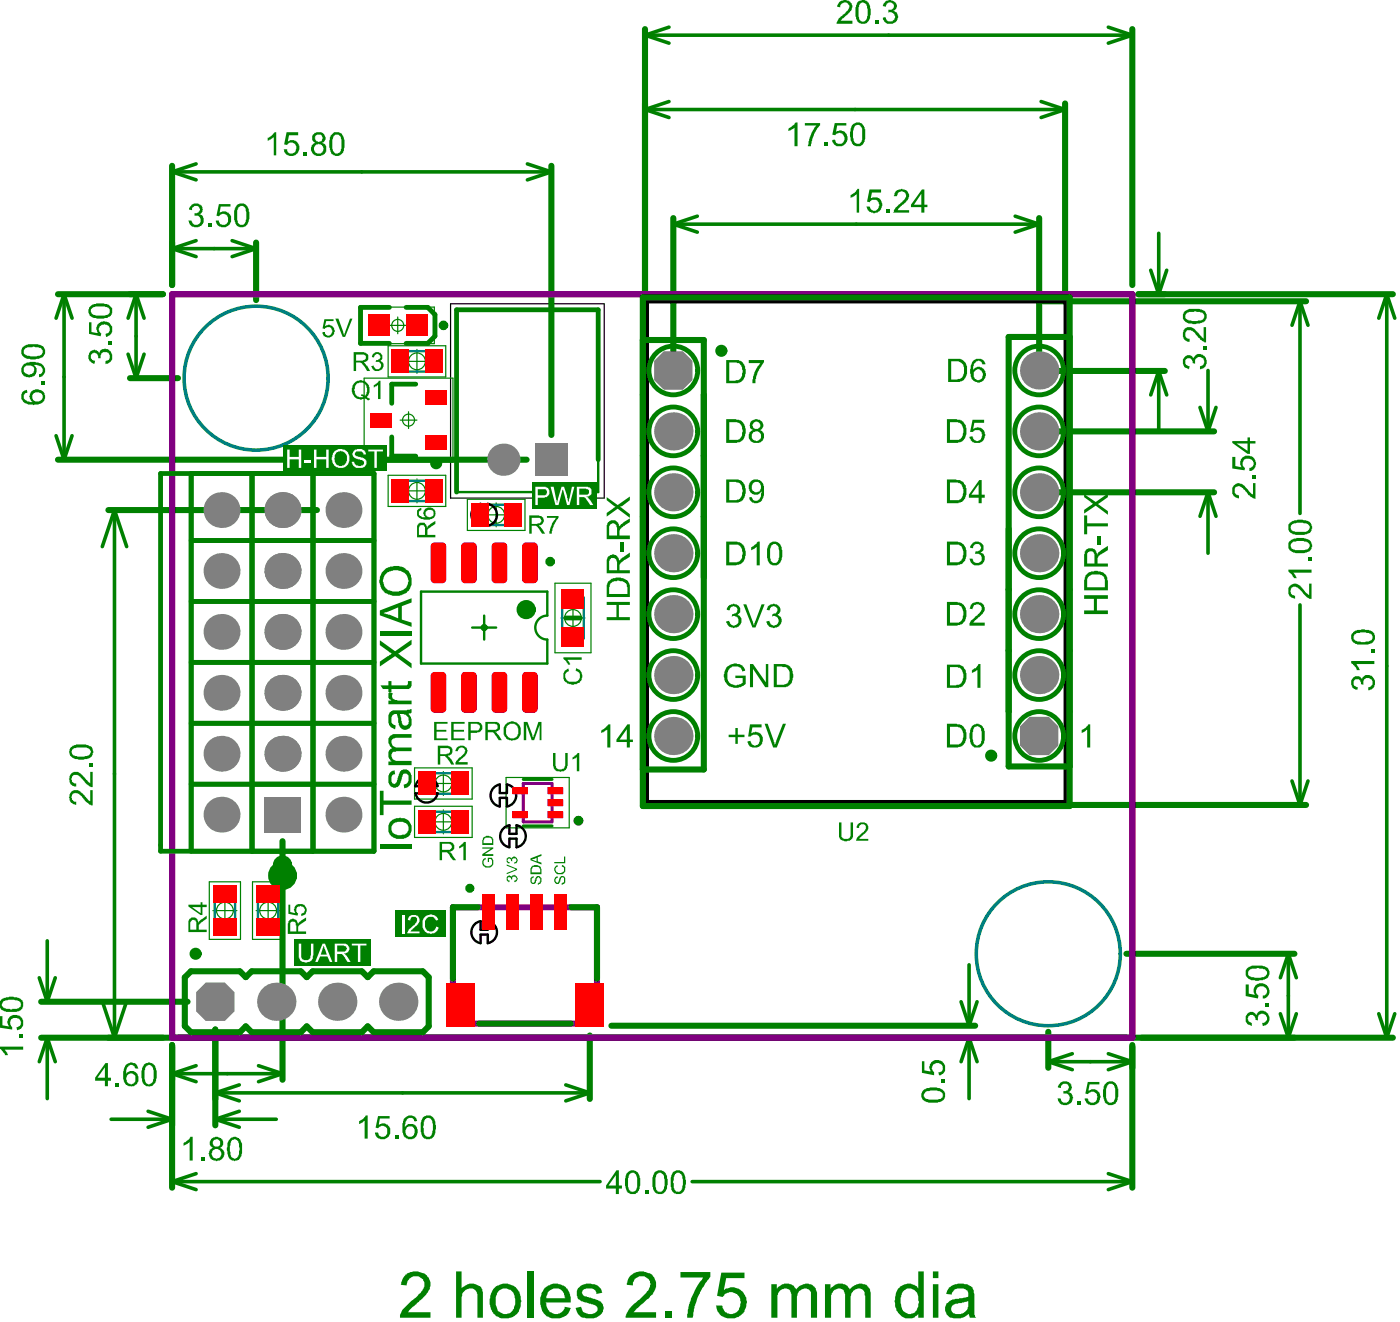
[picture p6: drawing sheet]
<svg xmlns="http://www.w3.org/2000/svg" width="194mm" height="183mm" viewBox="0 0 194 183" stroke-linecap="round" stroke-linejoin="round" font-family="sans-serif">
<path d="M62.4 42.1h21.3v26.9h-21.3z" fill="none" stroke="#000" stroke-width=".17"/>
<g fill="none" stroke="#008000" stroke-width=".17">
<path d="M50.1 42.5h10.1v5.1h-10.1zM50.5 52.4h12.3v11.6h-12.3zM53.8 47.9h8v4.3h-8zM54 45.1h2.3M55.1 43.9v2.3M55.5 58.2h2.3M56.1 50h3.3M56.6 57v2.3M57.8 48.4v3.3M53.8 65.8h8v4.3h-8zM56.1 68h3.3M57.8 66.3v3.3"/>
<path d="M64.8 69.1h8v4.4h-8zM67.1 71.3h3.3M68.8 69.6v3.4M76.9 80.8h5v9.6h-5zM77.7 85.6h3.4M79.4 83.9v3.4M57.5 106.3h7.9v4.4h-7.9zM57.5 111.7h7.9v4.3h-7.9zM59.8 108.5h3.3M59.8 113.8h3.3M61.4 106.8v3.4M61.4 112.2v3.3"/>
<path d="M70.1 107.7h8.8v7h-8.8zM29 122.1h4.3v8h-4.3zM29.5 126.1h3.3M31.2 124.5v3.3M35 122.1h4.3v8h-4.3zM35.5 126.1h3.3M37.2 124.5v3.3"/>
<circle cx="55.1" cy="45.1" r=".83"/>
<circle cx="56.6" cy="58.2" r=".83"/>
<circle cx="57.8" cy="50" r="1.16"/>
<circle cx="57.8" cy="68" r="1.16"/>
<circle cx="68.8" cy="71.3" r="1.16"/>
<circle cx="79.4" cy="85.6" r="1.16"/>
<circle cx="61.4" cy="108.5" r="1.16"/>
<circle cx="61.4" cy="113.8" r="1.16"/>
<circle cx="31.2" cy="126.1" r="1.16"/>
<circle cx="37.2" cy="126.1" r="1.16"/>
</g>
<path d="M63.3 42.9h19.6v25.3h-19.6zM65.4 86.9h3.4M67.1 85.3v3.3" fill="none" stroke="#008000" stroke-width=".33"/>
<path d="M55.2 48.6h5.2v2.9h-5.2zM55.2 66.6h5.2v2.8h-5.2zM66.1 69.9h5.3v2.8h-5.3zM77.9 82.8h3v5.6h-3zM58.8 107.1h5.3v2.8h-5.3zM58.8 112.4h5.3v2.8h-5.3zM29.8 123.5h2.8v5.2h-2.8zM35.7 123.5h2.9v5.2h-2.9z" fill="none" stroke="#008080" stroke-width=".33"/>
<path d="M62.8 125.7h19.9v16.1h-19.9z" fill="none" stroke="#800080" stroke-width=".84"/>
<path d="M72.5 108.5h4v5.3h-4z" fill="none" stroke="#800080" stroke-width=".42"/>
<circle cx="80.2" cy="113.7" r=".33" fill="none" stroke="#800080" stroke-width=".66"/>
<path d="M65.7 70.4l.5-.5 .4-.1v1.2h1v-1.2a1.55 1.55 0 0 1 1.3 1.5 1.55 1.55 0 0 1-1.3 1.5v-1.2h-1v1.2a1.55 1.55 0 0 1-.9-2.4zM58 108a1.55 1.55 0 0 1 2.6 .9h-1.2v1h1.2a1.55 1.55 0 0 1-1.5 1.3 1.55 1.55 0 0 1-1.5-1.3h1.2v-1h-1.2l.2-.5zM68.3 109.2l.6-.4 .4-.2v1.2h1v-1.2a1.55 1.55 0 0 1 1.2 1.6 1.55 1.55 0 0 1-1.2 1.5v-1.2h-1v1.2a1.55 1.55 0 0 1-1-2.5zM69.6 114.9l.6-.5 .4-.1v1.2h1v-1.2a1.55 1.55 0 0 1 1.3 1.5 1.55 1.55 0 0 1-1.3 1.5v-1.2h-1v1.2a1.55 1.55 0 0 1-1-2.4zM65.7 128.1l.5-.4 .4-.1v1.2h1v-1.2a1.55 1.55 0 0 1 1.3 1.5 1.55 1.55 0 0 1-1.3 1.5v-1.2h-1v1.2a1.55 1.55 0 0 1-.9-2.5z" fill="none" stroke="#000" stroke-width=".33"/>
<g fill="none" stroke="#008000" stroke-width=".5">
<path d="M89.4 4.9l3.3 1.1M89.4 4.9h67.5M89.4 15.2l3.3 1.1M89.4 15.2h58.2M92.7 3.8l-3.3 1.1M92.7 14.1l-3.3 1.1M144.3 14.1l3.3 1.1M147.6 15.2l-3.3 1.1M153.6 3.8l3.3 1.1M156.9 4.9l-3.3 1.1M23.9 23.8l3.3 1.1M23.9 23.8h52.5"/>
<path d="M23.9 34.4l3.3 1.1M23.9 34.4h11.6M27.2 22.7l-3.3 1.1M27.2 33.3l-3.3 1.1M32.2 33.3l3.3 1.1M35.5 34.4l-3.3 1.1M73.1 22.7l3.3 1.1M76.4 23.8l-3.3 1.1M93.3 31l3.3 1.2M93.3 31h50.7M96.6 29.9l-3.3 1.1M140.7 29.9l3.3 1.1"/>
<path d="M144 31l-3.3 1.2M159.5 37.4l1.1 3.3M160.6 32.3v8.4M161.7 37.4l-1.1 3.3M8.9 40.7l1.1 3.4M8.9 40.7l-1.1 3.4M8.9 40.7v23M17.8 49.1l1.1 3.3M18.9 40.7l1.1 3.4M18.9 40.7l-1.1 3.4M18.9 40.7v11.7M20 49.1l-1.1 3.3"/>
<path d="M160.6 51.4l1.1 3.3M160.6 51.4l-1.1 3.3M160.6 51.4v8.4M166.3 56.4l1.1 3.3M167.4 51.3v8.4M168.5 56.4l-1.1 3.3M180.2 41.7l1.1 3.3M180.2 41.7l-1.1 3.3M180.2 41.7v29.4M192.2 40.7l1.1 3.4M192.2 40.7l-1.1 3.4M192.2 40.7v103"/>
<path d="M7.8 60.3l1.1 3.4M10 60.3l-1.1 3.4M15.9 70.6l1.7 5.1M15.9 70.6l-1.7 5.1M15.9 70.6v73.1M167.4 68.2l1.1 3.3M167.4 68.2l-1.1 3.3M167.4 68.2v8.4M180.2 83.8v27.7M179.1 108.2l1.1 3.3M181.3 108.2l-1.1 3.3M5.4 135.4l1.1 3.3"/>
<path d="M6.5 130.3v8.4M7.7 135.4l-1.2 3.3M14.2 138.7l1.7 5M17.6 138.7l-1.7 5M133.2 138.7l1.1 3.4M134.3 133.6v8.5M135.4 138.7l-1.1 3.4M178.6 132.1l1.1 3.3M178.6 132.1l-1.2 3.3M178.6 132.1v11.6M6.5 143.7l1.2 3.3M6.5 143.7l-1.1 3.3"/>
<path d="M6.5 143.7v8.5M15.4 155h8.5M20.5 153.9l3.4 1.1M23.9 155l-3.4 1.1M23.9 148.7l3.3 1.1M23.9 148.7h15.3M27.2 147.6l-3.3 1.1M29.8 151.4l3.4 1.1M29.8 151.4h51.9M29.8 155l3.4 1.1M29.8 155h8.5M33.2 150.3l-3.4 1.1"/>
<path d="M33.2 153.9l-3.4 1.1M35.8 147.6l3.4 1.1M39.2 148.7l-3.4 1.1M78.4 150.3l3.3 1.1M81.7 151.4l-3.3 1.1M134.3 143.7l1.1 3.3M134.3 143.7l-1.1 3.3M134.3 143.7v8.5M145.3 147l3.3 1.1M145.3 147h11.6M148.6 145.9l-3.3 1.1M153.6 145.9l3.3 1.1"/>
<path d="M156.9 147l-3.3 1.1M177.4 140.4l1.2 3.3M179.7 140.4l-1.1 3.3M191.1 140.4l1.1 3.3M193.3 140.4l-1.1 3.3M23.9 163.7l3.3 1.1M23.9 163.7h59.3M27.2 162.5l-3.3 1.2M95.9 163.7h61M153.6 162.5l3.3 1.2M156.9 163.7l-3.3 1.1"/>
</g>
<g fill="none" stroke="#008000" stroke-width=".84">
<path d="M89.4 4v37.4M147.6 14.3v26.8M156.9 4v35.5M23.9 23v16.5M35.5 33.6v8M76.4 23v37.2M93.3 30.2v21.1M144 30.2v19.8M8 40.7h14.6M18 52.4h6.7M144 59.7h24.3M144.6 41.7h36.4"/>
<path d="M145.9 51.4h15.5M157.8 40.7h35.2M8 63.7h65M15 70.6h28.9M144 68.2h24.3M39.2 116.5v33M144.2 111.5h36.8M5.7 138.7h20.3M156.1 132.1h23.3M5.7 143.7h187.3M23.9 144.7v19.8M29.8 142.6v13.3"/>
<path d="M81.7 143.4v8.8M84.7 142.1h50.5M145.3 142.9v5M156.9 144.7v19.8"/>
</g>
<g fill="#008000">
<path d="M56.2 176.5h.1a2.28 2.28 0 0 1 2.9 .3 1.72 1.72 0 0 1 0 2.3l-2.7 2.6h3.2v.8h-4.3v-.1a2.26 2.26 0 0 1 1-1.7l.7-.6 .5-.4 .8-.8a1.2 1.2 0 0 0 .3-1.6 1.2 1.2 0 0 0-1.6-.5l-.1 .1a1.39 1.39 0 0 0-.6 1.1l-.9-.1 .1-.1a1.97 1.97 0 0 1 .6-1.2z"/>
<path d="M63.2 176.1h.8v2.3h.1a1.74 1.74 0 0 1 2.2-.4v.1a.7 .7 0 0 1 .5 .7l.1 .2v3.5h-.7v-3a.98 .98 0 0 0-.5-.9 .98 .98 0 0 0-1.1 0l-.5 .5-.1 .5v2.9h-.8z"/>
<path d="M73.1 176.1h.8v6.4h-.8z"/>
<path d="M80.1 178.4a2.11 2.11 0 0 1 2.1-.5l.7 .2a1.48 1.48 0 0 1 .6 .9l-.9 .2v-.2a1.24 1.24 0 0 0-1.8-.3l-.2 .3 .1 .2a.48 .48 0 0 0 .6 .3l.4 .2a3.1 3.1 0 0 1 1.6 .7 1.14 1.14 0 0 1-.3 1.8 1.74 1.74 0 0 1-1.5 .4h-.3a1.61 1.61 0 0 1-1.4-1.5l.7-.1a1.23 1.23 0 0 0 1.6 1l.1-.1a.59 .59 0 0 0 .6-.5 .59 .59 0 0 0-.5-.7l-1.7-.5a1.21 1.21 0 0 1-.6-1.6z"/>
<path d="M87.3 176.8l.3-.3a2.33 2.33 0 0 1 2.8 .1 1.97 1.97 0 0 1-.3 2.9l-.3 .4-1.6 1.3-.4 .5h3.1v.8h-4.2a3.7 3.7 0 0 1 1.7-2.4h.1a4.4 4.4 0 0 0 1.6-1.9 1.14 1.14 0 0 0-1.4-1.4h-.2a1.1 1.1 0 0 0-.8 1.2l-.8-.1 .1-.7z"/>
<path d="M92.2 181.7h.9v.8h-.9z"/>
<path d="M94.3 176.2h4.1v.6l-1.2 1.8-.4 .8a8.6 8.6 0 0 0-.8 3.1h-.8l.1-.8a7.8 7.8 0 0 1 1.1-3.3l1-1.5h-3.1z"/>
<path d="M100 176.3h3.2v.7h-2.6l-.3 1.7a2 2 0 0 1 3 .9l.1 .1a3.3 3.3 0 0 1-.4 2.2 2.47 2.47 0 0 1-3.3 .1 1.86 1.86 0 0 1-.5-1.2h.9v.1a1.12 1.12 0 0 0 1.6 1 1.21 1.21 0 0 0 .9-1.3 1.35 1.35 0 0 0-1.8-1.6l-.2 .1-.5 .5-.7-.1z"/>
<path d="M106.9 177.9h.8v.6v-.1a1.52 1.52 0 0 1 2.7 .2 1.63 1.63 0 0 1 2.2-.6 1.39 1.39 0 0 1 .6 1.2v3.3h-.8v-3.4a.45 .45 0 0 0-.3-.5v-.1a1.19 1.19 0 0 0-1.7 1.3v2.7h-.7v-3.2a.85 .85 0 0 0-.5-.8 .85 .85 0 0 0-.9 .1 .77 .77 0 0 0-.5 .7l-.1 .1v3.1h-.8z"/>
<path d="M114.3 177.9h.8v.6l.1-.1a1.52 1.52 0 0 1 2.6 .2 1.7 1.7 0 0 1 2.4-.6l.1 .2a1.02 1.02 0 0 1 .4 1v3.3h-.8v-3l-.1-.4a.45 .45 0 0 0-.3-.5v-.1a1.19 1.19 0 0 0-1.6 1.3v2.7h-.8v-3.2a.85 .85 0 0 0-.4-.8 .85 .85 0 0 0-.9 .1l-.5 .4a1.24 1.24 0 0 0-.1 1.1v2.4h-.9z"/>
<path d="M116.3 .3a1.12 1.12 0 0 1 1.6 0v.1a.62 .62 0 0 1 .1 1v.1l-1.2 1-.3 .4h1.6v.4h-2.2v-.2a2.52 2.52 0 0 1 1.2-1.2l.1-.2a.84 .84 0 0 0 .3-1.2 .65 .65 0 0 0-.6-.1 .65 .65 0 0 0-.5 .5v.1l-.4-.1z"/>
<path d="M121.3 2.8h.5v.5h-.5z"/>
<path d="M122.7 .2a1.03 1.03 0 0 1 1.6 .7l-.1 .3-.4 .3a.87 .87 0 0 1 .6 .7 .87 .87 0 0 1-.3 .8v.1a1.44 1.44 0 0 1-1.4 0l-.3-.4v-.3h.3h.1a.44 .44 0 0 0 .5 .6h.1h.1a.63 .63 0 0 0 .5-.5 .63 .63 0 0 0-.2-.6 .52 .52 0 0 0-.7-.1v-.4a.54 .54 0 0 0 .7-.3 .54 .54 0 0 0-.1-.7 .54 .54 0 0 0-.7 .1h-.1l-.1 .4-.4-.1v-.3z"/>
<path d="M171 67.2a.72 .72 0 0 1 .8-.3l.1 .1a1.74 1.74 0 0 1 1.2 1l.6 .5v-1.6h.3v2.2a2.81 2.81 0 0 1-1.4-1.2l-.3-.1a.63 .63 0 0 0-1.1-.2 .63 .63 0 0 0 .5 1v.4a1.06 1.06 0 0 1-.9-1.4z"/>
<path d="M173.6 65.8h.4v.5h-.4z"/>
<path d="M170.8 63.3h.4v1.2l.9 .2a1.03 1.03 0 0 1 0-1.2 1.03 1.03 0 0 1 1.2-.3h.1a1.07 1.07 0 0 1 .7 1 1.07 1.07 0 0 1-.8 1h-.1v-.4a.45 .45 0 0 0 .5-.3 .73 .73 0 0 0-.3-.9 .73 .73 0 0 0-.8 0 .68 .68 0 0 0 0 1.2l-.1 .3-1.7-.2z"/>
<path d="M164 49.6h.1a.65 .65 0 0 1 .6-.4 .65 .65 0 0 1 .6 .3l.2 .1a.81 .81 0 0 1 1.2-.4 1.04 1.04 0 0 1 .5 1.1 1.04 1.04 0 0 1-.9 .8v-.4a.63 .63 0 0 0 .6-.8 .63 .63 0 0 0-.9-.4l-.1 .1a.57 .57 0 0 0-.3 .8l-.3-.1v-.1a.53 .53 0 0 0-.7-.6 .53 .53 0 0 0-.2 .9l.5 .2-.1 .4-.1-.1a.93 .93 0 0 1-.8-1.2z"/>
<path d="M166.7 47.9h.5v.5h-.5z"/>
<path d="M164.2 45.5a1.06 1.06 0 0 1 1.6 .4l1 1v-1.6h.4v2.1h-.3v-.1l-.5-.2-.7-.8a.97 .97 0 0 0-1.3-.5 .63 .63 0 0 0-.1 .7 .63 .63 0 0 0 .6 .4v.4a.87 .87 0 0 1-1-1l.1-.6z"/>
<path d="M49.8 155.2l.5-.2 .4-.5h.3v3.2h-.5v-2.5l-.6 .5h-.1z"/>
<path d="M52.4 154.6h1.6v.3h-1.4l-.1 .9a1.02 1.02 0 0 1 1.3 .1 1.02 1.02 0 0 1 .1 1.4 1.04 1.04 0 0 1-1.1 .5 1.04 1.04 0 0 1-.8-1h.4a.66 .66 0 0 0 .8 .6 .66 .66 0 0 0 .5-.9 .66 .66 0 0 0-1.1-.4l-.2 .2-.3-.1z"/>
<path d="M54.8 157.3h.4v.4h-.4z"/>
<path d="M25.4 158.3l.6-.4 .3-.2 .1-.3h.3v3.3h-.4v-2.5l-.9 .5z"/>
<path d="M27.9 160.3h.5v.4h-.5z"/>
<path d="M89.4 164.9h.4v.5h-.4z"/>
<path d="M5.7 52.8h.5v.5h-.5z"/>
<path d="M37.1 19.1h.2l.3-.3a.81 .81 0 0 1 .7-.5v3.2h-.4v-2.5l-.7 .5h-.1z"/>
<path d="M39.7 18.3h1.6v.4h-1.2l-.2 .9a1.07 1.07 0 0 1 1.5 .5 1.07 1.07 0 0 1-.7 1.4 1.07 1.07 0 0 1-1.4-.8h.5a.59 .59 0 0 0 .6 .6 .59 .59 0 0 0 .6-.5 .67 .67 0 0 0-.2-.9 .67 .67 0 0 0-.9 .1l-.1 .1-.4-.1z"/>
<path d="M42.1 21.1h.4v.4h-.4z"/>
<path d="M130.5 149.5h.5v.5h-.5z"/>
<path d="M127.8 147h.3v1.2l.9 .2v-.2a.65 .65 0 0 1-.1-.7 1.12 1.12 0 0 1 1.5-.6 1.12 1.12 0 0 1 .5 1.5l-.5 .5h-.3v-.4a.44 .44 0 0 0 .5-.5l.1-.1h-.1a.73 .73 0 0 0-.8-.7 .73 .73 0 0 0-.6 1l.3 .3v.4l-1.7-.3z"/>
<path d="M16.1 150h.4v.4h-.4z"/>
<path d="M0 145h3.2v.4h-2.5l.4 .7h-.4v-.1l-.4-.5-.3-.2z"/>
<path d="M2.7 143.3h.5v.5h-.5z"/>
<path d="M0 140.7h.3v1.3l1 .2-.1-.1a1.03 1.03 0 0 1 .2-1.3 1.03 1.03 0 0 1 1.3-.1 1.07 1.07 0 0 1 .1 1.8l-.4 .2-.1-.4a.63 .63 0 0 0 .6-.5 .63 .63 0 0 0-.2-.6 .89 .89 0 0 0-1.3 .1v.3a.6 .6 0 0 0 .3 .7v.3l-1.7-.3z"/>
<path d="M117.9 27l.5-.3 .4-.5h.3v3.2h-.4v-2.5l-.4 .4-.4 .1z"/>
<path d="M120.5 26.2h1.6v.5h-1.3l-.1 .8a.7 .7 0 0 1 .7-.2h.1a1.1 1.1 0 0 1 .7 1.4 1.1 1.1 0 0 1-1.3 .7h-.4l-.2-.3-.2-.5h.4l.1 .1a.59 .59 0 0 0 .6 .5 .59 .59 0 0 0 .6-.6 .68 .68 0 0 0-.3-.9 .68 .68 0 0 0-.9 .2v.1l-.4-.1z"/>
<path d="M122.9 29h.4v.4h-.4z"/>
<path d="M124.1 26.5l.5-.3a1.06 1.06 0 0 1 1.4 1v.1a3.8 3.8 0 0 1-1.3 1.4l-.3 .4h1.6v.3h-2.2h.1a1.57 1.57 0 0 1 .8-1.1l.5-.5a.65 .65 0 0 0 .4-.6 .65 .65 0 0 0-.4-.6 .63 .63 0 0 0-.9 .6h-.4z"/>
<path d="M26.5 28.4l.2-.1a1.11 1.11 0 0 1 1.4 .4v.3v.4l-.5 .3a.81 .81 0 0 1 .7 .6 .81 .81 0 0 1-.3 .8l-.1 .1a1.08 1.08 0 0 1-1.8-.7h.4a.66 .66 0 0 0 .8 .6 .66 .66 0 0 0 .5-.8 .66 .66 0 0 0-.8-.4v-.4a.53 .53 0 0 0 .7-.4 .53 .53 0 0 0-.5-.6 .53 .53 0 0 0-.6 .6l-.4-.1 .1-.3z"/>
<path d="M28.9 31h.4v.4h-.4z"/>
<path d="M30.3 28.3h1.6v.3h-1.3l-.2 .9a.94 .94 0 0 1 1.5 .4 1.11 1.11 0 0 1-.2 1.3 1.11 1.11 0 0 1-1.4 .1l-.2-.2-.2-.4v-.2h.4a.59 .59 0 0 0 .3 .6 .59 .59 0 0 0 .7 0 .76 .76 0 0 0 .1-1.2v-.1a.65 .65 0 0 0-1.1 .2l-.3-.1z"/>
<path d="M12.4 48.8l.3-.2a.77 .77 0 0 1 1.1 .3 .72 .72 0 0 1 1-.6l.3 .1v.1a1.09 1.09 0 0 1 .1 1.7l-.6 .3v-.5h.1a.6 .6 0 0 0 .5-.5 .6 .6 0 0 0-.2-.6 .67 .67 0 0 0-.8 0 .67 .67 0 0 0-.3 .7h-.3a.58 .58 0 0 0-.2-.6 .58 .58 0 0 0-.7 0v.1a.48 .48 0 0 0 .2 .8v.1h.3l-.1 .4a1.04 1.04 0 0 1-.7-1.6z"/>
<path d="M15 47.3h.5v.4h-.5z"/>
<path d="M12.3 44.6h.4v1.4l.9 .2h-.1v-.2a1.17 1.17 0 0 1 .2-1.3l.4-.1a1.11 1.11 0 0 1 1.4 .7 1.11 1.11 0 0 1-.7 1.4h-.1l-.1-.5a.63 .63 0 0 0 .6-.6 .63 .63 0 0 0-.6-.6 .66 .66 0 0 0-.8 .3 .66 .66 0 0 0 .2 .9l-.1 .4-1.6-.4z"/>
<path d="M172.8 140.4a.75 .75 0 0 1 1.3 .2h.1a.84 .84 0 0 1 .8-.6 .84 .84 0 0 1 .8 .6 1.05 1.05 0 0 1-.6 1.5h-.2l-.1-.4h.1a.63 .63 0 0 0 .6-.8 .63 .63 0 0 0-.9-.4 .52 .52 0 0 0-.4 .7v.1l-.3-.1v-.1a.54 .54 0 0 0-.7-.5 .54 .54 0 0 0-.3 .7l.1 .2 .4 .2v.4l-.2-.1a.96 .96 0 0 1-.5-1.5z"/>
<path d="M175.4 138.9h.5v.5h-.5z"/>
<path d="M172.6 136.3h.5v1.3l.8 .2a1.03 1.03 0 0 1 .1-1.3 1.03 1.03 0 0 1 1.3-.2 1.02 1.02 0 0 1 .6 1.1 1.02 1.02 0 0 1-.9 .9v-.4a.6 .6 0 0 0 .6-.6 .6 .6 0 0 0-.4-.6 .73 .73 0 0 0-1 .2 .73 .73 0 0 0 .1 1h.1l-.1 .4-1.7-.3z"/>
<path d="M147 149.9a.88 .88 0 0 1 1.4 .3h.1v.2a.52 .52 0 0 1-.1 .6l-.3 .3a.55 .55 0 0 1 .5 .6l.1 .1-.1 .4a1.19 1.19 0 0 1-1.7 .4l-.4-.7h.5v.1a.59 .59 0 0 0 .7 .5 .59 .59 0 0 0 .5-.6 .53 .53 0 0 0-.3-.6h-.5v-.4a.54 .54 0 0 0 .7-.4 .54 .54 0 0 0-.5-.6 .54 .54 0 0 0-.6 .6l-.4-.1 .1-.3z"/>
<path d="M149.3 152.5h.4v.5h-.4z"/>
<path d="M150.8 149.8h1.6v.4h-1.4l-.2 .8h.1a1.07 1.07 0 0 1 1.6 .8l-.1 .3a1.08 1.08 0 0 1-.9 1 1.08 1.08 0 0 1-1.2-.8v-.2h.5a.64 .64 0 0 0 .6 .6 .64 .64 0 0 0 .6-.7 .68 .68 0 0 0-.3-.7 .68 .68 0 0 0-.9 .2h-.4z"/>
<path d="M109.3 17.8l.6-.4 .4-.4h.2v3.3h-.4v-2.6l-.8 .4z"/>
<path d="M111.5 17h2.2v.4l-.2 .1-.3 .4a3 3 0 0 0-.6 1.6l-.2 .8h-.4l.1-.3a4 4 0 0 1 1.1-2.6h-1.7z"/>
<path d="M114.3 19.7h.5v.6h-.5z"/>
<path d="M115.7 17h1.6v.4h-1.3l-.1 .9a.93 .93 0 0 1 1.5 .5 1.1 1.1 0 0 1-.6 1.4 1.1 1.1 0 0 1-1.5-.5v-.3l.4-.1a.7 .7 0 0 0 1 .5 .7 .7 0 0 0 .1-1.2l-.1-.1-.3-.1-.5 .1-.1 .2-.5-.1z"/>
<path d="M178.6 81.3a1.15 1.15 0 0 1 1.9 .2l.9 .9v-1.6h.4v2.1a1.34 1.34 0 0 1-1.2-.8l-.6-.6a.65 .65 0 0 0-.9-.2 .65 .65 0 0 0-.2 .9l.3 .2 .3 .1v.4h-.1a.93 .93 0 0 1-.8-1.3z"/>
<path d="M178.6 78.9h3.2v.4h-2.6l.3 .3 .2 .5h-.4l-.3-.6-.4-.4z"/>
<path d="M181.3 77.2h.5v.4h-.5z"/>
<path d="M9.9 109.6a1 1 0 0 1 1.4 .3l.6 .5 .4 .5 .2 .1v-1.6h.3v2.1h-.1a2.38 2.38 0 0 1-1.2-1l-.6-.6a.61 .61 0 0 0-.8 0 .61 .61 0 0 0-.1 .8 .48 .48 0 0 0 .6 .3v.5a1.02 1.02 0 0 1-1-1.4z"/>
<path d="M9.9 107.1a1.01 1.01 0 0 1 1.3 .1l1.3 1.3v-1.6h.3v2.1h-.1a3.6 3.6 0 0 1-1.5-1.4h-.1a.72 .72 0 0 0-1.1 0 .63 .63 0 0 0 .6 .9v.4a.78 .78 0 0 1-1-.9l-.1-.1 .1-.4z"/>
<path d="M12.4 105.8h.4v.4h-.4z"/>
<path d="M187.5 93.8h.1a.75 .75 0 0 1 1.2 .3 .78 .78 0 0 1 1-.6 1.23 1.23 0 0 1 .6 1.8h-.1a.68 .68 0 0 1-.7 .3v-.4a.64 .64 0 0 0 .6-.7 .64 .64 0 0 0-.7-.6l-.5 .2v.7h-.4v-.3a.53 .53 0 0 0-.7-.4 .53 .53 0 0 0-.2 .8l.2 .2 .3 .1-.1 .4v-.1a.92 .92 0 0 1-.8-1.2z"/>
<path d="M187.3 91.5h3.2v.5h-2.6h.1l.4 .7v.1h-.4v-.2l-.3-.5-.4-.2z"/>
<path d="M190.1 89.9h.4v.5h-.4z"/>
<path d="M69 179a2.9 2.9 0 0 0 .1 2.7 1.3 1.3 0 0 0 2.1-.6 2.38 2.38 0 0 0-.3-2.3 1.31 1.31 0 0 0-1.9 .2zM68.4 178.5a2.33 2.33 0 0 1 1.5-.7 2.26 2.26 0 0 1 2.3 2.8 2.12 2.12 0 0 1-3.2 1.7h-.1a2.66 2.66 0 0 1-1-2.7l.1-.4z"/>
<path d="M76.1 178.8l-.4 .7v.3h2.6v-.1a1.23 1.23 0 0 0-.8-1.2 1.23 1.23 0 0 0-1.4 .3zM75.5 178.4a2.26 2.26 0 0 1 2.4-.4 1.29 1.29 0 0 1 .9 .7v.1a2.02 2.02 0 0 1 .3 1.4v.2h-3.5l.1 .1a1.68 1.68 0 0 0 .5 1.2h.2a1.3 1.3 0 0 0 1.9-.5v-.2l.8 .1a1.96 1.96 0 0 1-2.4 1.5 1.91 1.91 0 0 1-1.2-.6l-.1-.1a3.1 3.1 0 0 1 .1-3.5z"/>
<path d="M124.5 178.4h.1a1.64 1.64 0 0 1 2.6 0h.1v-2.3h.7v6.4h-.7v-.6a1.55 1.55 0 0 1-2.1 .5l-.5-.3a2.59 2.59 0 0 1-.6-2.5l.1-.7h.1zM125.1 179a2.91 2.91 0 0 0 .1 2.7 1.15 1.15 0 0 0 1.8-.2 2.96 2.96 0 0 0 .2-2.2 1.19 1.19 0 0 0-1-.8 1.19 1.19 0 0 0-1.1 .5z"/>
<path d="M129.3 176.1h.8v.9h-.8zM129.3 177.9h.8v4.6h-.8z"/>
<path d="M131.9 180.9v.1a.68 .68 0 0 0 0 .7 .68 .68 0 0 0 .7 .3 1.4 1.4 0 0 0 1.5-.9l.1-.9-1.4 .4a.99 .99 0 0 0-.9 .3zM131.5 178.4a2.58 2.58 0 0 1 3.3 0l.2 .8v2.5a.78 .78 0 0 0 .3 .8h-.9l-.1-.3v-.3a2.59 2.59 0 0 1-2.6 .6 1.33 1.33 0 0 1-.7-1.2v-.1a1.18 1.18 0 0 1 .9-1.1l.5-.2h.5v-.1l1.2-.2a.84 .84 0 0 0-.1-.9 .84 .84 0 0 0-.9-.3 .92 .92 0 0 0-1.2 .9l-.7-.1v-.4z"/>
<path d="M119.2 .5l-.2 .5v.4a1.85 1.85 0 0 0 .2 1.5 .58 .58 0 0 0 .7 0 .58 .58 0 0 0 .3-.6 2.88 2.88 0 0 0-.1-1.7l-.2-.1a.51 .51 0 0 0-.7 0zM118.8 .3a1.03 1.03 0 0 1 1.5 0l.2 .4a2.73 2.73 0 0 1-.2 2.3l-.1 .1a.7 .7 0 0 1-.8 .2h-.1a1.38 1.38 0 0 1-.7-1.4v-.9z"/>
<path d="M171.4 61.4l1.5 1v-1zM170.8 61.1h2.1v-.5h.3v.5h.8v.3h-.8v1.5h-.3l-2.1-1.6z"/>
<path d="M164.4 43.5a.62 .62 0 0 0 0 .6 .62 .62 0 0 0 .6 .3 2.07 2.07 0 0 0 1.8-.3v-.1a.47 .47 0 0 0 .1-.5 .47 .47 0 0 0-.5-.2l-.1-.1h-.4a1.96 1.96 0 0 0-1.5 .3zM164 43.3a1.59 1.59 0 0 1 1.7-.5h.1a1.2 1.2 0 0 1 1.4 1v.1a1.18 1.18 0 0 1-1.1 .9l-.4 .1h-.4l-.1-.1a1.07 1.07 0 0 1-1.1-.4 1.07 1.07 0 0 1-.1-1.1z"/>
<path d="M55.9 155a1.22 1.22 0 0 1 1.4-.4 .81 .81 0 0 1 .5 .6l-.3 .1a.6 .6 0 0 0-.6-.5 .6 .6 0 0 0-.6 .5h-.1l-.1 .8 .1-.1a.97 .97 0 0 1 1.2-.2 .97 .97 0 0 1 .5 1 1.06 1.06 0 0 1-1.2 1 1.06 1.06 0 0 1-.9-1.1v-1.1zM56.4 156.2a.78 .78 0 0 0 .3 1.2 .75 .75 0 0 0 .8-.4 .75 .75 0 0 0-.3-.9l-.1-.1h-.5z"/>
<path d="M58.9 155l-.1 .3h-.1v.5a1.95 1.95 0 0 0 .3 1.6h.1a.47 .47 0 0 0 .7-.4 2.86 2.86 0 0 0 0-1.9h-.1a.52 .52 0 0 0-.8-.1zM58.6 154.8v-.1a.96 .96 0 0 1 1.7 .5l.1 .6a2.7 2.7 0 0 1-.4 1.7 .94 .94 0 0 1-1 .2 .94 .94 0 0 1-.6-.9 3.1 3.1 0 0 1 .2-2z"/>
<path d="M29.5 158.3a.55 .55 0 0 0 1.1 0 .55 .55 0 0 0-1.1 0zM29.5 159.3v.1a.61 .61 0 0 0 .1 .9 .68 .68 0 0 0 1-.2 .68 .68 0 0 0-.4-1h-.4zM29.2 157.8a.99 .99 0 0 1 1.7 .3v.1a.53 .53 0 0 1-.3 .7l-.1 .1a.9 .9 0 0 1 .6 .8 .9 .9 0 0 1-.6 .8v.1h-.2a1.24 1.24 0 0 1-1.1-.3l-.1-.2a.82 .82 0 0 1 .5-1.2 .64 .64 0 0 1-.5-.5 .64 .64 0 0 1 .1-.6z"/>
<path d="M32 158v.1a3.4 3.4 0 0 0 0 2.1h.1a.58 .58 0 0 0 .7 .2 .58 .58 0 0 0 .3-.6v-.4l.1-.1-.1-.6a.81 .81 0 0 0-.4-.8l-.3-.1zM31.9 157.6h.1a.85 .85 0 0 1 1 0 1.64 1.64 0 0 1 .5 1.6 1.53 1.53 0 0 1-.5 1.4 .97 .97 0 0 1-1.3-.3l-.2-.8a1.87 1.87 0 0 1 .4-1.8z"/>
<path d="M85.3 162.8l-1 1.4h1zM85.4 162.1h.4v2.1h.4v.4h-.4v.8h-.5v-.8h-1.3v-.4z"/>
<path d="M87.2 162.7l-.1 .4a3.2 3.2 0 0 0 .1 1.8h.2a.52 .52 0 0 0 .5 .1 .52 .52 0 0 0 .3-.5 2.95 2.95 0 0 0-.1-1.9 .53 .53 0 0 0-.9 .1zM86.8 162.6l.1-.1a.98 .98 0 0 1 1.1-.4 .98 .98 0 0 1 .6 1l.1 .3a2.2 2.2 0 0 1-.3 1.6 .93 .93 0 0 1-1.3 .2h-.1a2.85 2.85 0 0 1-.2-2.6z"/>
<path d="M91 162.6l-.2 .8a1.95 1.95 0 0 0 .3 1.5 .6 .6 0 0 0 .7 .1 .6 .6 0 0 0 .2-.6l.1-.1a2.96 2.96 0 0 0-.2-1.7h-.1a.51 .51 0 0 0-.8 0zM90.7 162.4a.96 .96 0 0 1 1.6 .2 .63 .63 0 0 1 .1 .7h.1a2.47 2.47 0 0 1-.4 1.8 .9 .9 0 0 1-1.5-.3 3.4 3.4 0 0 1 .1-2.4z"/>
<path d="M93.5 162.6l-.2 1 .1 .4a.7 .7 0 0 0 .1 .8l.2 .2h.3v.1a.68 .68 0 0 0 .6-.7 2.88 2.88 0 0 0-.1-1.7h-.1a.52 .52 0 0 0-.9-.1zM93.2 162.4a.91 .91 0 0 1 .9-.4 .91 .91 0 0 1 .7 .7l.1 .1a2.73 2.73 0 0 1-.2 2.2 .94 .94 0 0 1-1 .4 .94 .94 0 0 1-.7-1 3.1 3.1 0 0 1 .2-2z"/>
<path d="M3 54.3l.6-.3h.1l.1 .3a.61 .61 0 0 0-.5 .6 .61 .61 0 0 0 .4 .6l.4 .2h.5l-.1-.1a.92 .92 0 0 1-.3-1.2 1.1 1.1 0 0 1 1.2-.5 1.1 1.1 0 0 1 .9 1v.1a1.2 1.2 0 0 1-1 1h-.2a2.77 2.77 0 0 1-1.9-.3l-.2-.4zM4.5 54.7a.74 .74 0 0 0 .4 .9 .74 .74 0 0 0 .9-.3 .64 .64 0 0 0 0-.7 .64 .64 0 0 0-.6-.3l-.5 .1z"/>
<path d="M3.4 50.8l-.1 .2a.74 .74 0 0 0 .3 .8 .74 .74 0 0 0 .9-.1 .65 .65 0 0 0 .1-.8 .65 .65 0 0 0-.8-.3zM3.1 50.6a2.13 2.13 0 0 1 1.6-.5l.3 .1a1.11 1.11 0 0 1 1.1 .7 1.11 1.11 0 0 1-.3 1.2l-.4 .1v-.4a.54 .54 0 0 0 .5-.4 .54 .54 0 0 0-.2-.6v-.1l-.5-.2h-.6l.1 .1a.91 .91 0 0 1 .1 1.4 1.26 1.26 0 0 1-1.1 .2h-.1a.9 .9 0 0 1-.6-1v-.2z"/>
<path d="M3.4 48.3a.62 .62 0 0 0 0 .7 .62 .62 0 0 0 .7 .3 2.07 2.07 0 0 0 1.7-.3 .66 .66 0 0 0-.6-.9h-.3a1.96 1.96 0 0 0-1.5 .2zM3 48.2a2.25 2.25 0 0 1 1.8-.5 1.2 1.2 0 0 1 1.5 1v.2a.9 .9 0 0 1-.8 .7 2.22 2.22 0 0 1-2.5-.4v-.2z"/>
<path d="M43.7 18.8v.3h-.1l.1 .1a.59 .59 0 0 0 .6 .5v-.1h.1a.52 .52 0 0 0 .2-.8 .52 .52 0 0 0-.8 0zM43.6 20.3a.65 .65 0 0 0 .3 .9 .65 .65 0 0 0 .9-.4 .65 .65 0 0 0-.5-.8l-.1-.1-.3 .1zM43.4 18.6a1.11 1.11 0 0 1 1.6 0v.1a.61 .61 0 0 1-.1 1h-.3l.1 .1a.74 .74 0 0 1 .5 1l-.1 .4h-.1a1.04 1.04 0 0 1-1.4 .3 1.04 1.04 0 0 1-.3-1.4l.4-.4h-.2a.81 .81 0 0 1-.1-1.1z"/>
<path d="M46.2 18.8l-.1 .5v.5a1.27 1.27 0 0 0 .5 1.5 .59 .59 0 0 0 .6-.5v-.1a3.5 3.5 0 0 0 0-1.9h-.1a.61 .61 0 0 0-.9 0zM45.8 18.8a1 1 0 0 1 1.7-.1l.2 .4v.2v.3a2.31 2.31 0 0 1-.3 1.7 .93 .93 0 0 1-1.3 0h-.1a3.3 3.3 0 0 1-.4-1.8z"/>
<path d="M128.2 151.3a.52 .52 0 0 0 .1 .8l.4 .2h.3a1.96 1.96 0 0 0 1.6-.3 .6 .6 0 0 0 0-.6 .6 .6 0 0 0-.6-.3l-.1-.1a2.98 2.98 0 0 0-1.7 .3zM127.8 151.2h.1a1.55 1.55 0 0 1 1.3-.6 1.66 1.66 0 0 1 1.8 .9 .63 .63 0 0 1-.2 .7v.1a2.35 2.35 0 0 1-1.7 .4h-.2a1.15 1.15 0 0 1-1.2-1z"/>
<path d="M14.5 147.8l-1 1.5h1zM14.6 147.2h.4v2.1h.4v.4h-.4v.7h-.5v-.7h-1.3v-.4z"/>
<path d="M17.4 147.5l.3-.2a.96 .96 0 0 1 1.3 .3l.2 .4h-.4l-.1-.1a.53 .53 0 0 0-.5-.4 .53 .53 0 0 0-.5 .3l-.2 .4v.6a.93 .93 0 0 1 1.1-.4 .93 .93 0 0 1 .6 1 1.01 1.01 0 0 1-.7 1 1.01 1.01 0 0 1-1.2-.4 2.86 2.86 0 0 1 .1-2.5zM17.6 149v.1a.7 .7 0 0 0 .4 1 .37 .37 0 0 0 .6-.2h.1a.91 .91 0 0 0-.4-1.2 .67 .67 0 0 0-.7 .3z"/>
<path d="M20.2 147.7l-.1 .5a2.66 2.66 0 0 0 .2 1.8 .59 .59 0 0 0 .6 0 .59 .59 0 0 0 .3-.5 3.2 3.2 0 0 0-.1-1.8h-.1a.33 .33 0 0 0-.5-.1zM19.9 147.4h.1a1 1 0 0 1 1.6 .6l.1 .5a1.99 1.99 0 0 1-.6 1.9 .99 .99 0 0 1-1.4-.7 3.2 3.2 0 0 1 .2-2.3z"/>
<path d="M.4 138.7a.53 .53 0 0 0 .1 .9l.3 .1h.6v.1l.5-.1a.7 .7 0 0 0 .7-.1l.3-.2v-.3h.1a.68 .68 0 0 0-.8-.6 2.89 2.89 0 0 0-1.7 .1zM0 138.6l.3-.3 .3-.1a2.74 2.74 0 0 1 2.3 .2l.1 .1a.7 .7 0 0 1 .2 .8 1.05 1.05 0 0 1-1.2 .8 2.23 2.23 0 0 1-1.9-.4l-.1-.1z"/>
<path d="M127.7 26.8l-1 1.6h1zM127.8 26.2h.3v2.2h.4v.3h-.4v.7h-.4v-.7h-1.4v-.3z"/>
<path d="M33 28.7v.2a.77 .77 0 0 0-.1 .8v.6a.74 .74 0 0 0 .8 .8h.1a2.09 2.09 0 0 0 .3-1.9v-.3l-.4-.3a.4 .4 0 0 0-.6 .1zM32.8 28.4a1.02 1.02 0 0 1 1.1-.1 1.02 1.02 0 0 1 .6 1 2.02 2.02 0 0 1-.4 1.9 .94 .94 0 0 1-1 .2 .94 .94 0 0 1-.6-.9 2.84 2.84 0 0 1 .2-1.9z"/>
<path d="M12.6 42.9a.53 .53 0 0 0 .3 .6v.1h.3a3.5 3.5 0 0 0 1.8-.1 .54 .54 0 0 0 .2-.7 .54 .54 0 0 0-.6-.3l-.1-.1h-1.2l-.4 .1zM12.3 42.6l.4-.3a3.4 3.4 0 0 1 2.2-.2l.1 .1a.95 .95 0 0 1 .6 .9 .95 .95 0 0 1-.6 .9 3.2 3.2 0 0 1-2.3-.1 .97 .97 0 0 1-.4-1.3z"/>
<path d="M173.1 134.4a.6 .6 0 0 0 0 .7 .6 .6 0 0 0 .6 .2 2.89 2.89 0 0 0 1.6 0v-.1a.49 .49 0 0 0 .3-.6 .49 .49 0 0 0-.5-.4l-.7-.1-.4 .1a.7 .7 0 0 0-.8 .1zM172.7 134.2a1.59 1.59 0 0 1 1.7-.5h.1a1.2 1.2 0 0 1 1.4 1v.2a1.26 1.26 0 0 1-1.3 .9h-.2h-.4h-.1a1.07 1.07 0 0 1-1.1-.4 1.07 1.07 0 0 1-.1-1.2z"/>
<path d="M153.5 150.4l-.2 .4v.9a.78 .78 0 0 0 .8 1l.2-.1a3.2 3.2 0 0 0 .2-2.2h-.1a.48 .48 0 0 0-.4-.3 .48 .48 0 0 0-.5 .2zM153 150.3a1 1 0 0 1 1.7-.1l.2 .3v.3h.1v.2a2.31 2.31 0 0 1-.4 1.7 .93 .93 0 0 1-1.3 .1h-.1a3.6 3.6 0 0 1-.2-2.3z"/>
<path d="M118.4 17.6a2.96 2.96 0 0 0 .1 2.1l.1 .1a.55 .55 0 0 0 .6 0 .55 .55 0 0 0 .3-.5v-.9a.81 .81 0 0 0-.6-1.1h-.2zM118.1 17.4v-.1a.96 .96 0 0 1 1-.4 .96 .96 0 0 1 .7 .7l.1 .8a1.99 1.99 0 0 1-.5 1.8 .97 .97 0 0 1-1.3-.5 2.88 2.88 0 0 1 0-2.3z"/>
<path d="M178.9 75.3l-.1 .3h.1a.44 .44 0 0 0 .5 .5l.1 .1h1a.85 .85 0 0 0 .9-.4 .42 .42 0 0 0 .1-.5 .42 .42 0 0 0-.4-.2v-.1h-.3a2.89 2.89 0 0 0-1.6 .1zM178.6 75l.3-.2 .6-.2a2.55 2.55 0 0 1 2.1 .3l.2 .3a1.11 1.11 0 0 1-.4 1.2 3.1 3.1 0 0 1-2.4 0 .97 .97 0 0 1-.4-1.4z"/>
<path d="M178.9 72.8l-.1 .3h.1l.1 .3a1.96 1.96 0 0 0 1.5 .3 .72 .72 0 0 0 .8-.2 .72 .72 0 0 0 .1-.8l-.3-.2h-.2a2.68 2.68 0 0 0-1.8 .1zM178.7 72.4l.5-.3a2.61 2.61 0 0 1 2.4 .3 .97 .97 0 0 1-.6 1.6l-.5 .1a2.12 2.12 0 0 1-1.7-.4 1.15 1.15 0 0 1-.2-1.1z"/>
<path d="M10 103.9a.63 .63 0 0 0 .6 .8 2.39 2.39 0 0 0 1.8-.2 .64 .64 0 0 0-.4-1h-.5a1.85 1.85 0 0 0-1.4 .3zM9.7 103.6l.1-.1a1.9 1.9 0 0 1 1.5-.4 1.58 1.58 0 0 1 1.5 .6 1.07 1.07 0 0 1-.8 1.4 2.36 2.36 0 0 1-2.1-.3l-.1-.1a.7 .7 0 0 1-.2-.8z"/>
<path d="M187.7 87.9a.6 .6 0 0 0 0 .7 .6 .6 0 0 0 .6 .2 2.49 2.49 0 0 0 1.8-.1 .61 .61 0 0 0 0-.7 .61 .61 0 0 0-.6-.3 2.21 2.21 0 0 0-1.8 .2zM187.3 87.7a1.46 1.46 0 0 1 1.2-.5 2.1 2.1 0 0 1 2 .5v.1a.91 .91 0 0 1-.8 1.4l-.3 .1a2.23 2.23 0 0 1-2-.5 .7 .7 0 0 1-.1-.8z"/>
</g>
<path d="M89.5 41.6h58.3v69.6h-58.3z" fill="none" stroke="#000" stroke-width=".84"/>
<g fill="none" stroke="#008000" stroke-width=".66">
<path d="M57.6 53.2h-3.3v2.7M22.3 65.6h29.5v52.3h-29.5zM26.5 65.6v52.3M26.5 74.9h25.3M26.5 65.7v52.1M29.9 69h1.6v1.6h-1.6zM29.9 78.2h1.6v1.7h-1.6zM34.9 65.6v52.3M38.3 69h1.7v2.5h-1.7zM38.3 78.2h1.7v1.7h-1.7zM38.3 70.6h1.7M38.3 69.8h1.7"/>
<path d="M43.4 65.6v52.3M46.8 78.2h1.7v1.7h-1.7zM46.8 69.8h1.7v1.7h-1.7zM54.3 60.5v2.7h3.3M82.9 63.7v-20.8h-19.6v25.3M26.5 91.7h25.3M26.5 83.3h25.3M29.9 86.7h1.6v1.7h-1.6zM29.9 95.1h1.6v1.7h-1.6zM38.3 95.1h1.7v1.7h-1.7zM38.3 86.7h1.7v1.7h-1.7zM46.8 95.1h1.7v1.7h-1.7z"/>
<path d="M46.8 86.7h1.7v1.7h-1.7zM78.4 85.6h2M26.5 108.6h25.3M26.5 100.2h25.3M29.9 103.5h1.6v1.7h-1.6zM29.9 112h1.6v1.7h-1.6zM38.3 103.5h1.7v1.7h-1.7zM38.3 113.7h1.7M38.3 112h1.7v2.5h-1.7zM38.3 112.8h1.7M46.8 103.5h1.7v1.7h-1.7zM46.8 112.8h1.7v1.7h-1.7z"/>
</g>
<g fill="none" stroke="#008000" stroke-width="2">
<circle cx="47.6" cy="112.8" r="1"/>
<circle cx="39.2" cy="121.3" r="1"/>
</g>
<g fill="none" stroke="#008080" stroke-width=".5">
<circle cx="35.5" cy="52.4" r="10"/>
<circle cx="145.3" cy="132.1" r="10"/>
</g>
<path d="M23.9 40.7h133v103h-133z" fill="none" stroke="#800080" stroke-width=".84"/>
<path d="M23.9 140.4v3.3h133v-3.3" fill="none" stroke="#800080" stroke-width=".33"/>
<path d="M48.8 40.7h108.1v99.7" fill="none" stroke="#800080" stroke-width=".14"/>
<g fill="none" stroke="#008000" stroke-width=".84">
<path d="M89.1 47.1h8.4v59.5h-8.4M89.1 41.2h59.1v70.4h-59.1zM148.2 46.7h-8.4v59.5h8.4M33.2 134.5h-6.7l-.9 .9v6.7l.9 .9h6.7M33.2 134.5l.9 .8 .8-.8M34.9 134.5h6.8M41.7 134.5l.8 .8 .8-.8h6.8l.9 .8 .8-.8M51.8 134.5h6.8M58.6 134.5l.8 .8M59.4 135.4v6.7l-.8 .9M66.2 125.7h-3.4v9.9M79.2 125.7h3.5v9.9"/>
<path d="M33.2 143l.9-.9 .8 .9M34.9 143h6.8M41.7 143l.8-.9 .8 .9h6.8l.9-.9 .8 .9M51.8 143h6.8M66.4 141.8h12.7"/>
</g>
<path d="M75.9 85.3v-3.4h-17.5v10h17.5v-3.3" fill="none" stroke="#008000" stroke-width=".33"/>
<path d="M54 42.6h-4v5h4M56.3 42.6h3l1 1v3l-1 1h-3" fill="none" stroke="#008000" stroke-width=".67"/>
<path d="M72.5 107.9h4M72.5 114.4h4" fill="none" stroke="#008000" stroke-width=".42"/>
<g fill="#008000">
<path d="M134.7 92.8l.3-.2a.78 .78 0 0 0 .6-.6h.3v3.3h-.4v-2.6v.1l-.8 .4z"/>
<path d="M134.5 83.8a1.17 1.17 0 0 1 1.9 .1 1.1 1.1 0 0 1-.6 1.4l-.9 .9h1.6v.5h-2.1v-.4l.1-.3 .6-.6 .4-.2 .2-.3a.63 .63 0 0 0 .3-.8 .63 .63 0 0 0-.7-.4 .6 .6 0 0 0-.5 .7l-.4-.1z"/>
<path d="M134.8 75.2a.99 .99 0 0 1 1.5 .5v.1a.56 .56 0 0 1-.4 .7h.1a.89 .89 0 0 1 .1 1.5 1.07 1.07 0 0 1-1.7-.6h.4a.66 .66 0 0 0 .8 .6 .66 .66 0 0 0 .5-.9 .66 .66 0 0 0-.9-.4h-.1l.1-.3a.53 .53 0 0 0 .7-.4 .53 .53 0 0 0-.4-.7h-.1a.78 .78 0 0 0-.6 .6h-.4v-.2z"/>
<path d="M134.8 58.1h1.6v.5h-1.4l-.1 .8h.1a.7 .7 0 0 1 .7-.2 1.13 1.13 0 0 1 .5 1.9 1.5 1.5 0 0 1-1.4 .2l-.4-.6v-.2l.4-.1a.63 .63 0 0 0 .4 .6 .63 .63 0 0 0 .7-.2h.1a.76 .76 0 0 0-.1-1 .76 .76 0 0 0-.9-.1l-.1 .1h-.5z"/>
<path d="M103.8 49.9h2.1v.3h-.1l-.6 1a3.7 3.7 0 0 0-.5 1.9h-.4v-.1a4.4 4.4 0 0 1 1.1-2.7h-1.6z"/>
<path d="M104.1 75.8l.6-.4 .3-.4h.3v3.3h-.4v-2.5l-.7 .4h-.1z"/>
<path d="M100.9 84l.2-.2h.1a.89 .89 0 0 1 1.4 .7 .51 .51 0 0 1-.4 .6 .91 .91 0 0 1 .6 1.1 .91 .91 0 0 1-1 .7l-.1 .1-.4-.1-.2-.1-.3-.2-.2-.5 .5-.1a.68 .68 0 0 0 .4 .6 .68 .68 0 0 0 .8-.2 .72 .72 0 0 0 0-.8 .72 .72 0 0 0-.7-.3l-.2 .1 .1-.4h.2a.58 .58 0 0 0 .5-.3 .58 .58 0 0 0-.2-.7h-.1a.52 .52 0 0 0-.7 .1l-.1 .4h-.4z"/>
<path d="M103 83.7h.4l.9 2.4h.1v.5h.1v-.3l1-2.6h.5l-1.3 3.2h-.4z"/>
<path d="M106.4 84l.3-.2a1.04 1.04 0 0 1 1.4 .3l.1 .6-.5 .4a.9 .9 0 0 1 .6 .9 .9 .9 0 0 1-.6 .8v.1a1.07 1.07 0 0 1-1.5-.8l.4-.1a.62 .62 0 0 0 .5 .6 .62 .62 0 0 0 .7-.4 .68 .68 0 0 0-.7-.9l-.1 .1 .1-.4h.1a.43 .43 0 0 0 .5-.5 .55 .55 0 0 0-.5-.5 .55 .55 0 0 0-.6 .5h-.4z"/>
<path d="M100.6 92.5l.1-.1a1.8 1.8 0 0 1 2.1-.3l.3 .3 .2 .3v.2l-.5 .1a.72 .72 0 0 0-.7-.7 1.08 1.08 0 0 0-1.3 1.3v.1a1.13 1.13 0 0 0 1.5 1.1l.6-.2v-.7h-1v-.3h1.4v1.2a2.35 2.35 0 0 1-2.1 .3 1.75 1.75 0 0 1-.9-1.5z"/>
<path d="M103.9 92h.5l1.7 2.5v-2.5h.4v3.2h-.4l-1.7-2.6v2.6h-.5z"/>
<path d="M101 101.8h.9v-1h.4v1h.9v.3h-.9v.9h-.4v-.9h-.9z"/>
<path d="M103.9 100.3h1.6v.4h-1.2l-.2 .9 .3-.2a1.01 1.01 0 0 1 1.3 1.3 1 1 0 0 1-1.1 .8h-.2a.88 .88 0 0 1-.8-.6v-.2l.4-.1a.6 .6 0 0 0 .5 .7 .6 .6 0 0 0 .7-.5 .7 .7 0 0 0-.2-1 .7 .7 0 0 0-.9 .1l-.4 .1z"/>
<path d="M106 100.2h.4l1 3 1.1-3h.4l-1.2 3.3h-.5z"/>
<path d="M149.9 101.1l.5-.3 .4-.5h.3v3.2h-.4v-2.5l-.7 .5h-.1z"/>
<path d="M83.3 101.2l.7-.5 .3-.4h.3v3.2h-.4v-2.5v.1l-.8 .4h-.1z"/>
<path d="M52.6 116.9h4.4v.6h-4.4z"/>
<path d="M52.6 109.5h.6v1.4h3.8v.6h-3.8v1.4h-.6z"/>
<path d="M53.9 107.2h.1a.58 .58 0 0 1 .6-.5l.1-.1 .1 .6h-.1a.53 .53 0 0 0-.4 .8v.1a.4 .4 0 0 0 .2 .4 .4 .4 0 0 0 .4-.1l.5-1.3a.81 .81 0 0 1 .7-.6 .81 .81 0 0 1 .8 .6l.1 .1a2.3 2.3 0 0 1-.2 1.6l-.8 .4-.1-.5a.91 .91 0 0 0 .6-1.4l-.2-.1a.38 .38 0 0 0-.5 .3l-.3 .8a.82 .82 0 0 1-.7 .8 .82 .82 0 0 1-.9-.6l-.1-.1z"/>
<path d="M54 102a.99 .99 0 0 1 .8-.3h2.2v.5h-2.2l-.2 .1a.63 .63 0 0 0-.3 .6 .63 .63 0 0 0 .5 .5v.1h2.2v.5h-2.1l-.1 .1a.48 .48 0 0 0-.5 .2 .48 .48 0 0 0 0 .6 .6 .6 0 0 0 .7 .5h2v.6h-3.2v-.5h.5a1.13 1.13 0 0 1-.1-1.8l.1-.1a.64 .64 0 0 1-.4-.6l-.1-.1v-.6z"/>
<path d="M53.8 96l.2-.2 .4 .2v.2h-.1v.4h.1a.48 .48 0 0 0 .6 .3l.1 .1h1.9v.5h-3.2v-.5h.5l-.5-.3z"/>
<path d="M52.7 94.9h1.1v-.6h.5v.6h1.8a.4 .4 0 0 0 .4-.1 .4 .4 0 0 0 0-.5h.5v.2a.73 .73 0 0 1-.1 .8 .73 .73 0 0 1-.8 .1h-1.8v.4h-.5v-.4h-.7z"/>
<path d="M52.6 88.7l2.2 1.5 2.2-1.6v.7l-1.8 1.2 1.8 1.4v.7l-2.2-1.7-2.2 1.4v-.7l1.7-1.1-1.7-1.1z"/>
<path d="M52.6 87.4h4.4v.6h-4.4z"/>
<path d="M66.9 119.1l.4-.3 .1 .2a.52 .52 0 0 0-.4 .5 .52 .52 0 0 0 .5 .5h.4v-.1a.32 .32 0 0 0 .3-.4v-.4l-.2-.1h-.2v.4h-.2v-.6h.6v.1a.76 .76 0 0 1 .1 .9 .76 .76 0 0 1-.8 .3h-.1a.68 .68 0 0 1-.5-1z"/>
<path d="M66.8 117.4h1.6v.1l-1.2 .8h1.2v.2h-1.6v-.2l1.2-.8h-1.2z"/>
<path d="M70.3 121.3l.3-.1 .3 .3 .1-.3h.2h.1a.3 .3 0 0 1 .4 .4v.4l-.4 .2-.1-.2 .2-.1a.27 .27 0 0 0 .2-.3 .27 .27 0 0 0-.4-.2 .26 .26 0 0 0-.2 .1 .26 .26 0 0 0 0 .3h-.2a.23 .23 0 0 0-.1-.3 .23 .23 0 0 0-.3 .1l-.1 .2h.1v.1l.2 .1v.2a.54 .54 0 0 1-.3-.9z"/>
<path d="M70.2 119.7l1.5 .6v.2l-1.5 .6v-.2l1.3-.5-1.3-.5z"/>
<path d="M70.2 118.9h.1a.27 .27 0 0 1 .3-.2 .27 .27 0 0 1 .2 .2l.1 .1a.35 .35 0 0 1 .5-.4l.1 .1a.47 .47 0 0 1 .3 .4 .47 .47 0 0 1-.3 .5h-.2l-.1-.1 .1-.1a.28 .28 0 0 0 .3-.4 .28 .28 0 0 0-.4-.1l-.2 .1v.3l-.2-.2a.25 .25 0 0 0-.3-.2 .25 .25 0 0 0-.2 .3 .25 .25 0 0 0 .3 .2v.2l-.4-.2z"/>
<path d="M76.9 121.6l.3-.3 .1 .3h-.1a.36 .36 0 0 0-.2 .4 .36 .36 0 0 0 .3 .3l.2-.4v-.2h.1a.32 .32 0 0 1 .4-.4 .52 .52 0 0 1 .3 .8 .43 .43 0 0 1-.5 .4v-.2a.48 .48 0 0 0 .4-.3 .48 .48 0 0 0-.2-.5l-.3 .1v.5h-.1a.35 .35 0 0 1-.5 .3v-.1a.52 .52 0 0 1-.2-.7z"/>
<path d="M76.9 120.1l.3-.3 .1 .2a.43 .43 0 0 0-.3 .4 .43 .43 0 0 0 .3 .4v.1h.4a.47 .47 0 0 0 .5-.3 .47 .47 0 0 0-.2-.5l-.2-.1 .1-.2a.63 .63 0 0 1 .4 1l-.3 .3h-.2a.76 .76 0 0 1-1-.7z"/>
<path d="M76.8 119.4h1.4v-.8h.1v1h-1.5z"/>
<path d="M73.5 121.6l.4-.3v.3a.33 .33 0 0 0-.2 .2 .33 .33 0 0 0 .1 .4v.1a.32 .32 0 0 0 .3-.5h.1a.43 .43 0 0 1 .4-.5 .43 .43 0 0 1 .4 .5v.5l-.3 .1v.1h-.2v-.2a.43 .43 0 0 0 .4-.4 .43 .43 0 0 0-.4-.4l-.1 .2v.3h-.1a.4 .4 0 0 1-.5 .4 .4 .4 0 0 1-.3-.6z"/>
<path d="M150.2 82.4h3.3v.5h-1.5v1.6h1.5v.5h-3.3v-.5h1.4v-1.6h-1.4z"/>
<path d="M152.1 74.2h.4v1.2h-.4z"/>
<path d="M150.2 71.4h.5v1.1h2.8v.4h-2.8v1.1h-.5z"/>
<path d="M150.2 68.4l1.7 1.1 1.6-1.2v.5l-1.3 1 1.3 1v.5l-1.6-1.3-1.7 1.1v-.5l1.3-.8-1.3-1z"/>
<path d="M84.1 83.4h3.2v.4h-1.5v1.7h1.5v.4h-3.2v-.4h1.3v-1.7h-1.3z"/>
<path d="M85.9 75.1h.5v1.3h-.5z"/>
<path d="M84.1 68.8l1.5 1.1 1.7-1.1v.5l-1.1 .8-.3 .1 1.4 1v.5l-1.7-1.2-1.5 1v-.5l1.2-.8-1.2-.9z"/>
<path d="M75.8 71.5h1.6l-.1 .4-.1 .1-.4 .7h-.1l-.2 .9v.3h-.4v-.2a4 4 0 0 1 1-2h-1.3z"/>
<path d="M40 125.3h.2v1l.7 .2-.1-.2a.86 .86 0 0 1 .4-1.1 .86 .86 0 0 1 1.1 .3 .77 .77 0 0 1-.5 1.3l-.1 .1 .1-.4a.44 .44 0 0 0 .4-.4 .44 .44 0 0 0-.2-.5l-.2-.1a.56 .56 0 0 0-.7 .3 .56 .56 0 0 0 .1 .7h.1l-.1 .3-1.2-.2z"/>
<path d="M76.6 104.3h.4v1.6a.69 .69 0 0 0 .8 .7 .69 .69 0 0 0 .5-.9v-1.4h.4v1.6a.88 .88 0 0 1-.8 .9l-.2 .1-.1-.1a.73 .73 0 0 1-.9-.7h-.1z"/>
<path d="M79.4 104.9l.2-.1 .4-.5h.3v2.5h-.4v-2l-.1 .2-.4 .2z"/>
<path d="M131.7 100.7v2.4h.7a.87 .87 0 0 0 1-.8 1.35 1.35 0 0 0-.4-1.6zM131.2 100.2h1.4l.2 .1a1.14 1.14 0 0 1 1.1 1.1 2.12 2.12 0 0 1-.3 1.7l-.3 .3-.5 .1h-1.6z"/>
<path d="M135 100.8l-.1 .4a2.84 2.84 0 0 0 .1 1.9 .57 .57 0 0 0 1-.3l.1-.2v-1.1a.81 .81 0 0 0-.5-.8l-.2-.1zM134.7 100.6a.95 .95 0 0 1 1.5 .1 3.2 3.2 0 0 1 .2 2.1 .99 .99 0 0 1-1.2 .7 .99 .99 0 0 1-.8-1.2 3.2 3.2 0 0 1 .3-1.7z"/>
<path d="M131.7 92.4v2.5h.8l.1-.1a.74 .74 0 0 0 .8-.8l.1-.1a1.35 1.35 0 0 0-.6-1.4h-.1v-.1zM131.2 92.1h1.3a1.14 1.14 0 0 1 1.4 1 1.81 1.81 0 0 1-.6 2l-.4 .1v.1h-1.7z"/>
<path d="M131.7 83.8v2.4h.7a.87 .87 0 0 0 1-.9l.1-.1a1.57 1.57 0 0 0-.6-1.4zM131.2 83.4h1.4a1.45 1.45 0 0 1 1.2 .7 1.91 1.91 0 0 1-.5 2.4l-.6 .2h-1.5z"/>
<path d="M131.7 75.4v2.5h.7a.88 .88 0 0 0 1-1h.1a1.57 1.57 0 0 0-.6-1.5zM131.2 75h1.3a1.43 1.43 0 0 1 1.4 1.4 1.68 1.68 0 0 1-.6 1.7l-.6 .2h-1.5z"/>
<path d="M131.7 66.8v2.5h.7a.87 .87 0 0 0 1-.9 1.35 1.35 0 0 0-.4-1.5zM131.2 66.4h1.3l.1 .1a1.14 1.14 0 0 1 1.2 .7 2.36 2.36 0 0 1-.2 2.1l-.3 .2-.5 .1v.1h-1.6z"/>
<path d="M135.6 67.1l-1 1.4h1zM135.7 66.5h.4v2h.4v.4h-.4v.8h-.5v-.8h-1.3v-.4z"/>
<path d="M131.7 58.5v2.4h.7a.87 .87 0 0 0 1-.8 1.35 1.35 0 0 0-.4-1.5zM131.2 58.1h1.4h.2a1.14 1.14 0 0 1 1.1 1.1 2.12 2.12 0 0 1-.3 1.7l-.3 .3-.5 .1h-1.6z"/>
<path d="M131.8 50v2.6h.9l.1-.1a.88 .88 0 0 0 .8-.9v-.2a1.15 1.15 0 0 0-.8-1.4zM131.4 49.7h1.3a.63 .63 0 0 1 .6 .2 1.48 1.48 0 0 1 .7 1.6 1.52 1.52 0 0 1-.6 1.2l-.4 .2h-1.6z"/>
<path d="M134.8 50a1.11 1.11 0 0 1 1.5 0l.2 .1 .1 .4h-.5a.52 .52 0 0 0-.4-.6 .52 .52 0 0 0-.6 .4l-.1 .2v.2h-.1v.5l.1-.1a.87 .87 0 0 1 1.5 .3l.1 .1a1.22 1.22 0 0 1-.5 1.3 1.07 1.07 0 0 1-1.6-.7l-.1-1zM135 51.6a.77 .77 0 0 0 .5 1.1l.3-.1a.65 .65 0 0 0 .4-.7v-.1a.67 .67 0 0 0-.5-.6 .67 .67 0 0 0-.7 .4z"/>
<path d="M101.1 50.2v2.5h.8h.1a.74 .74 0 0 0 .8-.9v-.1a1.28 1.28 0 0 0-.4-1.4zM100.6 49.9h1.3a1.14 1.14 0 0 1 1.4 1.1 1.64 1.64 0 0 1-.5 1.7v.2l-.5 .1v.1h-1.7z"/>
<path d="M101.1 58.5v2.4h.7a.88 .88 0 0 0 1-1 1.09 1.09 0 0 0-.7-1.4zM100.6 58.1h1.4h.2a1.16 1.16 0 0 1 1.1 1.1 1.72 1.72 0 0 1-.5 1.8 .6 .6 0 0 1-.6 .3h-1.6z"/>
<path d="M104.4 58.6a.52 .52 0 0 0 0 .7h.1a.51 .51 0 0 0 .8 0 .51 .51 0 0 0-.1-.8 .51 .51 0 0 0-.8 .1zM104.2 60.4a.66 .66 0 0 0 1.3 0 .66 .66 0 0 0-1.3 0zM104 58.4a1.07 1.07 0 0 1 1.7 .2 .7 .7 0 0 1-.4 1 .89 .89 0 0 1 .6 .7 .89 .89 0 0 1-.4 .9v.1a1.23 1.23 0 0 1-1.7-.6v-.2a.78 .78 0 0 1 .2-.8l.4-.1-.1-.1a.52 .52 0 0 1-.4-.8z"/>
<path d="M101.1 66.7v2.6h.8a.88 .88 0 0 0 .9-1l.1-.2-.1-.3a.75 .75 0 0 0-.7-1l-.1-.1zM100.6 66.4h1.3a1.17 1.17 0 0 1 1.3 .8h.1a2.88 2.88 0 0 1-.1 1.7h-.1a1.12 1.12 0 0 1-1.2 .7h-1.3z"/>
<path d="M104.3 67v.1a.66 .66 0 0 0 .1 .9 .66 .66 0 0 0 .9-.1 .75 .75 0 0 0-.3-1.2h-.4zM104 66.7a1.11 1.11 0 0 1 1.2-.2 1.11 1.11 0 0 1 .7 1v.3a1.68 1.68 0 0 1-.6 1.7 .9 .9 0 0 1-1.4-.5v-.2h.3v.1a.61 .61 0 0 0 .6 .5 .61 .61 0 0 0 .6-.6l.1-.5v-.2a.87 .87 0 0 1-1 .4 .87 .87 0 0 1-.6-.7h-.1v-.6z"/>
<path d="M101.1 75.4v2.5h.7a.9 .9 0 0 0 1-1l.1-.1-.1-.6a.9 .9 0 0 0-1.1-.8zM100.6 75h1.3a1.31 1.31 0 0 1 1.4 1.2v.2a1.75 1.75 0 0 1-.9 1.8l-1.8 .1z"/>
<path d="M106.9 75.5a4.3 4.3 0 0 0-.1 2.2 .61 .61 0 0 0 .7 .2 .61 .61 0 0 0 .4-.6l.1-.1a2.97 2.97 0 0 0-.3-1.7l-.1-.1a.4 .4 0 0 0-.6 .1zM106.6 75.3a1.02 1.02 0 0 1 1.2-.2 1.02 1.02 0 0 1 .5 1 1.99 1.99 0 0 1-.5 2.1 .98 .98 0 0 1-1.4-.7v-.1a2.84 2.84 0 0 1 .2-2z"/>
<path d="M107.7 92.3v2.5h.9a1.08 1.08 0 0 0 .8-1.3v-.2a.86 .86 0 0 0-.9-.9zM107.2 92h1.3a1.3 1.3 0 0 1 1.4 1.2v.2v.4v.1a1.2 1.2 0 0 1-1.5 1.3h-1.2z"/>
<path d="M86.9 101l-1 1.4h1zM87 100.3h.3v2.1h.4v.4h-.4v.7h-.4v-.7h-1.5v-.4z"/>
<path d="M54.4 114.2a.88 .88 0 0 0 .5 1.4l.2 .1 .7-.1a.38 .38 0 0 0 .5-.2 .85 .85 0 0 0 .3-.8 .85 .85 0 0 0-.7-.7v-.1h-.6a.99 .99 0 0 0-.9 .4zM54 113.9l.3-.3a2.2 2.2 0 0 1 1.6-.3 .95 .95 0 0 1 .9 .6 1.42 1.42 0 0 1 .1 1.5 1.42 1.42 0 0 1-1.3 .8 1.59 1.59 0 0 1-1.8-1v-.9z"/>
<path d="M55.4 98.9l.3 1.1a.46 .46 0 0 0 .6 .5 .45 .45 0 0 0 .3-.5l.1-.1-.1-.1a.86 .86 0 0 0-.7-.9zM54 98.6h.1a.94 .94 0 0 1 .9-.2h1.4l.6-.2v.5l-.4 .2a1.53 1.53 0 0 1 .1 2 .94 .94 0 0 1-1.4-.5l-.2-1.3a.33 .33 0 0 0-.2-.2 .33 .33 0 0 0-.4 .1 1.07 1.07 0 0 0-.2 1.2l.3 .2 .2 .1v.5a1.24 1.24 0 0 1-1-1v-.9z"/>
<path d="M53.2 84.9l2 .7v-1.5l-1.4 .6zM52.6 84.5l4.4-1.6v.5l-1.3 .6v1.8l1.3 .4v.6l-4.4-1.6z"/>
<path d="M53.2 79.7v.1a1.26 1.26 0 0 0 0 1.3 1.69 1.69 0 0 0 2.2 .7h.4a1.45 1.45 0 0 0 .2-2.5h-.1a1.96 1.96 0 0 0-2.7 .4zM52.9 79.3l.1-.1a2.51 2.51 0 0 1 1.6-.8h.3a2.11 2.11 0 0 1 1.9 3.2 2.47 2.47 0 0 1-3 .7 2.06 2.06 0 0 1-1.2-2.4z"/>
<path d="M67.1 116.2l-.1 .6h1.2v-.5h-.1a.39 .39 0 0 0-.6-.3h-.2zM67 115.9h.1a.84 .84 0 0 1 1.2 .2l.1 .1v.8h-1.6v-.6z"/>
<path d="M73.8 120.1l-.1 .7h1.2v-.3a.65 .65 0 0 0-1-.4zM73.6 120.1a.93 .93 0 0 1 1.4 0v1h-1.5v-.9h.1z"/>
<path d="M73.7 119.1l.7 .2v-.5zM73.5 118.9l1.5-.6v.2l-.5 .2v.6l.5 .2v.2l-1.5-.6z"/>
<path d="M150.8 80l-.1 .2v1.1h2.4v-.7a.96 .96 0 0 0-1.2-1h-.1a1.08 1.08 0 0 0-1 .4zM150.4 79.7l.3-.2a1.84 1.84 0 0 1 1.6-.4 1.15 1.15 0 0 1 1.2 1.2v.1v1.4h-3.3v-1.5z"/>
<path d="M150.7 76.6v1.4h1v-1.3h-.1a.32 .32 0 0 0-.4-.3h-.2zM150.5 76.1h.1a.81 .81 0 0 1 1.3 .4l.1 .3h.1v-.2l.3-.2 1.1-.8v.6l-.9 .6a.8 .8 0 0 0-.5 .7v.5h1.4v.5h-3.3v-1.7z"/>
<path d="M84.6 80.8l-.2 .5v1h2.6v-1l-.1-.1a.76 .76 0 0 0-1-.7 1.56 1.56 0 0 0-1.3 .3zM84.3 80.6l.1-.2a2.09 2.09 0 0 1 2.6 .1l.3 .5v1.7h-3.2v-1.7z"/>
<path d="M84.5 77.5l-.1 .2v1.3h1.1v-1.2a.58 .58 0 0 0-.4-.5 .58 .58 0 0 0-.6 .2zM84.2 77.2h.1a.89 .89 0 0 1 .9-.3 .89 .89 0 0 1 .7 .8 .78 .78 0 0 1 .5-.6l.9-.6v.6l-.8 .4-.3 .4a.45 .45 0 0 0-.3 .5v.6h1.4v.4h-3.2v-1.9z"/>
<path d="M84.5 72.7l-.1 .2v1.3h1.1v-1.1l-.1-.1a.5 .5 0 0 0-.3-.5 .5 .5 0 0 0-.6 .2zM84.3 72.3a.78 .78 0 0 1 1.4 .3h.1l.1 .4v-.2l.2-.2 1.2-.8v.5l-1.2 .8-.2 .4v.7h1.4v.5h-3.2v-2z"/>
<path d="M73.7 71.7v.9h.7l.1-.1a.39 .39 0 0 0 .4-.2 .39 .39 0 0 0 .1-.4l-.2-.2zM73.4 71.4h1.3l.2 .1a.64 .64 0 0 1 .5 .6 .64 .64 0 0 1-.6 .6l-.2 .1 .4 .2 .5 .9h-.4l-.5-.7a.45 .45 0 0 0-.5-.4h-.4v1.1h-.3z"/>
<path d="M40.2 127.8v1.2h.9v-.8h-.1a.34 .34 0 0 0 0-.4 .34 .34 0 0 0-.4-.1v-.1zM40 127.6l.1-.1a.75 .75 0 0 1 .8-.2 .75 .75 0 0 1 .4 .7l.2-.3 .9-.6v.4l-.7 .5a.45 .45 0 0 0-.4 .5v.5h1.1v.3h-2.5z"/>
<path d="M26.4 127.6v.1v1.1h.8v-.8a.45 .45 0 0 0-.1-.5 .45 .45 0 0 0-.6 0zM26.2 127.3a.71 .71 0 0 1 .7-.2 .71 .71 0 0 1 .6 .6l.4-.4 .7-.5v.4l-.5 .5h-.1l-.5 .4v.7h1.1v.3h-2.5v-1.6h.1z"/>
<path d="M26.6 125.6l1.2 .9v-.9zM26.1 125.3h1.7v-.3h.3v.3h.5v.3h-.5v1.1h-.3l-1.7-1.2z"/>
</g>
<path d="M73.8 66.8h8.9v3.7h-8.9z" fill-rule="evenodd" fill="#008000"/>
<g fill="#fff">
<path d="M76.3 67.4h.4l.5 2.2 .6-2.2h.4l.4 1.3 .2 .9 .5-2.2h.3l-.7 2.5h-.3l-.6-2.1-.6 2.1h-.4z"/>
<path d="M74.5 67.8v.8h.7a.48 .48 0 0 0 .5-.2 .48 .48 0 0 0 0-.6h-.1zM74.2 67.4h1.1a.76 .76 0 0 1 .8 .4 .76 .76 0 0 1-.1 .9l-.2 .1-.3 .1h-1v1h-.3z"/>
<path d="M80.3 67.7v.8h.7a.43 .43 0 0 0 .6-.1 .43 .43 0 0 0-.1-.6l-.3-.1zM79.9 67.4h1.6a.69 .69 0 0 1 .3 1.2l-.3 .2h-.2l.2 .1 .7 1h-.4l-.5-.7a.48 .48 0 0 0-.6-.4h-.4v1.1h-.4z"/>
</g>
<g fill="#008000">
<path d="M116.3 113.9h.3v1.5a.65 .65 0 0 0 .4 .8 .65 .65 0 0 0 .8-.3l.1-.1v-1.9h.3v1.4a.79 .79 0 0 1-.7 1.1 .89 .89 0 0 1-1-.1 .89 .89 0 0 1-.2-1z"/>
<path d="M118.8 114.2a.83 .83 0 0 1 1-.3 .83 .83 0 0 1 .5 .9l-.2 .5-.7 .5-.3 .4h1.2v.2h-1.7l.2-.5 .9-.7a.62 .62 0 0 0 0-1h-.2a.43 .43 0 0 0-.4 .5h-.4z"/>
</g>
<path d="M54.8 126.1h7v3.7h-7z" fill-rule="evenodd" fill="#008000"/>
<g fill="#fff">
<path d="M55.7 126.7h.3v2.6h-.3z"/>
<path d="M56.7 126.9a1.27 1.27 0 0 1 1.3 0l.1 .2a.92 .92 0 0 1-.4 1.1l-.8 .8h1.2v.3h-1.7l.1-.3a1.74 1.74 0 0 1 1-.9v-.2a.67 .67 0 0 0 .3-.7h-.1a.48 .48 0 0 0-.7-.1l-.1 .1v.3l-.4-.1z"/>
<path d="M58.6 127.2h.1a1.36 1.36 0 0 1 1.6-.4l.4 .4 .1 .2-.4 .1a.79 .79 0 0 0-.9-.5 .79 .79 0 0 0-.6 .9 .85 .85 0 0 0 1 1.1 .81 .81 0 0 0 .5-.7l.4 .1v.2a1.17 1.17 0 0 1-2 .3 1.98 1.98 0 0 1-.2-1.7z"/>
</g>
<g fill="#008000">
<path d="M45 44.2h1.2v.3h-1l-.2 .6h.2a.88 .88 0 0 1 1.1 .5 .88 .88 0 0 1-.6 1.1h-.2a.73 .73 0 0 1-.8-.7h.3a.47 .47 0 0 0 .5 .5 .47 .47 0 0 0 .5-.4l.1-.1a.6 .6 0 0 0-.3-.6 .6 .6 0 0 0-.7 0l-.1 .2-.3-.1z"/>
<path d="M46.5 44.1h.4l.8 2.3 .8-2.3h.3l-1 2.6h-.3z"/>
</g>
<path d="M39.3 61.7h14.3v3.6h-14.3z" fill-rule="evenodd" fill="#008000"/>
<g fill="#fff">
<path d="M39.8 62.3h.3v1h1.3v-1h.3v2.5h-.3v-1.2h-1.3v1.2h-.3z"/>
<path d="M42.2 63.7h.9v.3h-.9z"/>
<path d="M43.5 62.3h.4v1h1.3v-1h.3v2.5h-.3v-1.2h-1.3v1.2h-.4z"/>
<path d="M49 62.4a1.14 1.14 0 0 1 1.6 .2l.1 .3h-.3a.65 .65 0 0 0-1-.4v.1a.31 .31 0 0 0-.2 .4 .31 .31 0 0 0 .3 .2 1.91 1.91 0 0 1 1.2 .5 .77 .77 0 0 1-.6 1.1h-.1a.95 .95 0 0 1-1.2-.6v-.2h.3v.1l.2 .2a.73 .73 0 0 0 1.1-.1 .44 .44 0 0 0-.5-.5l-.4-.2a.69 .69 0 0 1-.5-1.1z"/>
<path d="M51 62.3h2.1v.2h-.9v2.3h-.3v-2.3h-.9z"/>
<path d="M46.6 62.7v.2l-.2 .1v.3a.95 .95 0 0 0 .9 1.2h.1a.58 .58 0 0 0 .6-.6l.1-.1a1.06 1.06 0 0 0-.9-1.4v.1h-.3zM46.3 62.5h.1a1.23 1.23 0 0 1 1.4-.1 1.23 1.23 0 0 1 .6 1.3 1.22 1.22 0 0 1-1.5 1.1 1.22 1.22 0 0 1-.8-1.6z"/>
</g>
<g fill="#008000">
<path d="M60.2 100h1.8v.2h-1.5v.9h1.4v.2h-1.4v1h1.5v.2h-1.8z"/>
<path d="M62.5 100h1.9v.2h-1.5v.9h1.4v.2h-1.4v1h1.5v.2h-1.9z"/>
<path d="M72.6 100h.5l.8 2.2 .7-2.2h.4v2.5h-.2v-2.1l-.8 2.1h-.3l-.8-2.2v2.2h-.3z"/>
<path d="M65.2 100.2v1h.7a.47 .47 0 0 0 .6-.4 .47 .47 0 0 0-.5-.6zM64.9 100h1a.73 .73 0 0 1 .9 .3 .73 .73 0 0 1-.2 .9l-.2 .2-.3 .1h-.9v1h-.3z"/>
<path d="M67.6 100.2v.9h.9a.34 .34 0 0 0 .5-.4v-.1a.45 .45 0 0 0-.6-.4zM67.3 100h1.1a.68 .68 0 0 1 .9 .4 .68 .68 0 0 1-.3 .8l-.4 .1 .3 .2 .6 1h-.4l-.7-1.1h-.8v1.1h-.3z"/>
<path d="M70.2 100.6v.1a1.05 1.05 0 0 0 .6 1.6h.2a.92 .92 0 0 0 .8-1.2v-.1a.9 .9 0 0 0-1.2-.8zM70 100.4a1.44 1.44 0 0 1 1.7-.3 1.53 1.53 0 0 1 .5 1.4 1.14 1.14 0 0 1-1.7 .9h-.1a1.41 1.41 0 0 1-.6-1.5z"/>
</g>
<path d="M40.8 130.1h10.6v3.7h-10.6z" fill-rule="evenodd" fill="#008000"/>
<g fill="#fff">
<path d="M41.4 130.7h.3v1.4a.7 .7 0 0 0 .4 .8 .7 .7 0 0 0 .8-.1l.2-.5v-1.6h.3v1.6l-.1 .6a1.03 1.03 0 0 1-1.3 .3 1.03 1.03 0 0 1-.6-1.1z"/>
<path d="M48.8 130.7h2v.2h-.9v2.3h-.3v-2.3h-.8z"/>
<path d="M44.8 131v.3l-.4 .9h.9l-.4-1.3zM44.7 130.7h.3l1.1 2.5h-.4l-.3-.7h-1l-.4 .7h-.3z"/>
<path d="M46.7 130.9v.9h1a.3 .3 0 0 0 .3-.3h.1v-.2h-.1l-.1-.3zM46.4 130.7h1.2a.53 .53 0 0 1 .7 .3 .59 .59 0 0 1 .1 .7 .59 .59 0 0 1-.6 .3h-.1l.4 .4 .5 .8h-.4l-.8-1.1h-.7v1.1h-.3z"/>
</g>
<g fill="#008000">
<path d="M63.3 103.5a.89 .89 0 0 1 1.4 .3l.1 .1a1.94 1.94 0 0 1-.9 1.2l-.4 .5h1.3v.3h-1.7l.1-.5 .9-.8a.78 .78 0 0 0 .4-.7l-.1-.1a.5 .5 0 0 0-.5-.3 .5 .5 0 0 0-.4 .4v.1h-.4z"/>
<path d="M63.6 117.2l.5-.3 .2-.3h.3v2.5h-.4v-2l-.1 .2h-.1l-.4 .2z"/>
<path d="M78.3 92.9l.5-.3v.3v.1a.71 .71 0 0 0-.5 .6 .71 .71 0 0 0 .4 .6l.1 .2h.2a1.2 1.2 0 0 0 1.4-.5 .77 .77 0 0 0-.6-1l.1-.3a1.11 1.11 0 0 1 .8 1.2 1.11 1.11 0 0 1-1.1 1 1.2 1.2 0 0 1-1.4-.5 1.2 1.2 0 0 1 .1-1.4z"/>
<path d="M78.1 91h2.5v.4h-1.9l.2 .3v.2h.1v.2h-.2l-.3-.5-.4-.3z"/>
<path d="M51.6 49.1a.74 .74 0 0 1 .8-.3 .74 .74 0 0 1 .6 .6 .43 .43 0 0 1-.4 .6 .69 .69 0 0 1 .6 .7 .69 .69 0 0 1-.6 .6v.1a.91 .91 0 0 1-1.1-.6v-.1l.3-.1a.51 .51 0 0 0 .6 .5 .51 .51 0 0 0 .4-.6 .51 .51 0 0 0-.7-.4v-.2h.1a.41 .41 0 0 0 .5-.3 .41 .41 0 0 0-.2-.5l-.4-.1-.2 .3-.1 .2-.3-.1z"/>
<path d="M51.8 53.3l.6-.3 .1-.3h.2v2.6h-.3v-2.1l-.2 .3h-.1l-.2 .2h-.1z"/>
<path d="M61 103.6v.9h.9v-.1a.39 .39 0 0 0 .5-.5 .39 .39 0 0 0-.5-.3zM60.7 103.3h1.2a.73 .73 0 0 1 .7 .3 .73 .73 0 0 1 0 .8l-.2 .2-.4 .1 .5 .4 .5 .8h-.5l-.5-.9-.3-.3h-.7v1.2h-.3z"/>
<path d="M61.3 116.9v.8h.9a.44 .44 0 0 0 .4-.5 .44 .44 0 0 0-.6-.3zM60.9 116.6h1.3a.67 .67 0 0 1 .7 .4 .67 .67 0 0 1-.2 .8l-.4 .2h.1l.2 .2 .6 .9h-.4l-.5-.6a.58 .58 0 0 0-.6-.5h-.4v1.1h-.4z"/>
<path d="M58.1 72.8v1.3h.8v-.8a.48 .48 0 0 0-.2-.5 .48 .48 0 0 0-.6 0zM57.9 72.6a.69 .69 0 0 1 .8-.2 .69 .69 0 0 1 .5 .7l.2-.4 .9-.6v.5l-1.1 .7v.8h1.1v.3h-2.5v-1.6z"/>
<path d="M57.8 70.7l.4-.3h.2v.2a.48 .48 0 0 0-.3 .5 .48 .48 0 0 0 .4 .4v.1h.5l-.3-.2-.1-.4a.9 .9 0 0 1 1.1-.7l.1 .1a.78 .78 0 0 1 .4 1.2 1.76 1.76 0 0 1-1.7 .3l-.2-.1a.85 .85 0 0 1-.5-1.1zM59 70.9v.4a.59 .59 0 0 0 .6 .3 .59 .59 0 0 0 .5-.4 .52 .52 0 0 0-.3-.5 .52 .52 0 0 0-.6 0z"/>
<path d="M49.4 49.1v.9h.9l.1-.1a.32 .32 0 0 0 .3-.5 .35 .35 0 0 0-.5-.3zM49 48.8h1.2a.79 .79 0 0 1 .8 1l-.1 .2-.5 .2 .5 .4 .4 .8h-.4l-.6-.9a.45 .45 0 0 0-.5-.3h-.4v1.2h-.4z"/>
<path d="M49.3 53.3l-.1 .4a.98 .98 0 0 0 .3 1.1v.1l.3 .1h.5l.1-.1-.4-.1 .1-.2 .3 .1 .2 .1a1.35 1.35 0 0 0-.2-1.7l-.6-.1-.3 .1zM48.9 53.2h.1a1.19 1.19 0 0 1 1.4-.5 1.19 1.19 0 0 1 .8 1.3l-.1 .6-.2 .4 .4 .3-.2 .1h-.1l-.4-.2-.2 .1a1.31 1.31 0 0 1-1.4-.5 1.31 1.31 0 0 1-.1-1.5z"/>
</g>
<g fill="none" stroke="#008000" stroke-width=".84">
<circle cx="100" cy="48.6" r=".42"/>
<circle cx="137.4" cy="104.7" r=".42"/>
<circle cx="27.1" cy="132.1" r=".42"/>
<circle cx="65.1" cy="123" r=".2"/>
</g>
<g fill="none" stroke="#008000" stroke-width=".67">
<circle cx="93.3" cy="51.3" r="3.4"/>
<circle cx="93.3" cy="59.7" r="3.4"/>
<circle cx="144" cy="51.3" r="3.4"/>
<circle cx="144" cy="59.7" r="3.4"/>
<circle cx="93.3" cy="76.6" r="3.4"/>
<circle cx="93.3" cy="68.2" r="3.4"/>
<circle cx="144" cy="76.6" r="3.4"/>
<circle cx="144" cy="68.2" r="3.4"/>
<circle cx="93.3" cy="85.1" r="3.4"/>
<circle cx="93.3" cy="93.5" r="3.4"/>
<circle cx="144" cy="85.1" r="3.4"/>
<circle cx="144" cy="93.5" r="3.4"/>
<circle cx="93.3" cy="101.9" r="3.4"/>
<circle cx="144" cy="101.9" r="3.4"/>
</g>
<circle cx="60.4" cy="64.2" r=".42" fill="none" stroke="#008000" stroke-width=".83"/>
<path d="M75.9 85.3a1.66 1.66 0 0 0-1.7 1.6 1.66 1.66 0 0 0 1.7 1.7" fill="none" stroke="#008000" stroke-width=".33"/>
<g fill="none" stroke="#008000" stroke-width="1.3">
<circle cx="72.9" cy="84.4" r=".66"/>
<circle cx="39.2" cy="119.8" r=".66"/>
</g>
<g fill="none" stroke="#008000" stroke-width=".66">
<circle cx="61.5" cy="45.1" r=".33"/>
<circle cx="76.2" cy="77.8" r=".33"/>
<circle cx="80.2" cy="113.7" r=".33"/>
</g>
<circle cx="67.1" cy="86.9" r=".25" fill="none" stroke="#008000" stroke-width=".5"/>
<g fill="#808080">
<circle cx="46.7" cy="138.7" r="2.65"/>
<circle cx="38.3" cy="138.7" r="2.65"/>
<circle cx="55.2" cy="138.7" r="2.65"/>
<circle cx="30.7" cy="112.8" r="2.49"/>
<circle cx="47.6" cy="112.8" r="2.49"/>
<circle cx="30.7" cy="104.4" r="2.49"/>
<circle cx="39.2" cy="104.4" r="2.49"/>
<circle cx="47.6" cy="104.4" r="2.49"/>
<circle cx="30.7" cy="96" r="2.49"/>
<circle cx="39.2" cy="96" r="2.49"/>
<circle cx="47.6" cy="96" r="2.49"/>
<circle cx="39.2" cy="87.5" r="2.49"/>
<circle cx="30.7" cy="87.5" r="2.49"/>
<circle cx="47.6" cy="87.5" r="2.49"/>
<circle cx="39.2" cy="79.1" r="2.49"/>
<circle cx="30.7" cy="79.1" r="2.49"/>
<circle cx="47.6" cy="79.1" r="2.49"/>
<circle cx="39.2" cy="70.6" r="2.49"/>
<circle cx="30.7" cy="70.6" r="2.49"/>
<circle cx="47.6" cy="70.6" r="2.49"/>
<circle cx="69.8" cy="63.7" r="2.24"/>
<circle cx="93.3" cy="101.9" r="2.65"/>
<circle cx="93.3" cy="93.5" r="2.65"/>
<circle cx="93.3" cy="85.1" r="2.65"/>
<circle cx="93.3" cy="76.6" r="2.65"/>
<circle cx="93.3" cy="68.2" r="2.65"/>
<circle cx="93.3" cy="59.7" r="2.65"/>
<circle cx="144" cy="93.5" r="2.65"/>
<circle cx="144" cy="85.1" r="2.65"/>
<circle cx="144" cy="76.6" r="2.65"/>
<circle cx="144" cy="68.2" r="2.65"/>
<circle cx="144" cy="59.7" r="2.65"/>
<circle cx="144" cy="51.3" r="2.65"/>
</g>
<g fill="#808080">
<path d="M27.2 137.4l1.3-1.3h2.7l1.3 1.3v2.7l-1.3 1.3h-2.7l-1.3-1.3z" fill-rule="evenodd"/>
<path d="M36.7 110.3h4.9v5h-4.9z" fill-rule="evenodd"/>
<path d="M36.7 110.3h4.9v5h-4.9z" fill-rule="evenodd"/>
<path d="M74.2 61.4h4.5v4.5h-4.5z" fill-rule="evenodd"/>
<path d="M90.7 50l1.3-1.3h2.6l1.4 1.3v2.6l-1.4 1.4h-2.6l-1.3-1.4z" fill-rule="evenodd"/>
<path d="M141.4 100.6l1.3-1.3h2.6l1.4 1.3v2.7l-1.4 1.3h-2.6l-1.3-1.3z" fill-rule="evenodd"/>
</g>
<g fill="#f00">
<path d="M65.3 69.7h2.4v3.3h-2.4z" fill-rule="evenodd"/>
<path d="M69.9 69.7h2.4v3.3h-2.4z" fill-rule="evenodd"/>
<path d="M58.9 60.3h3v2h-3z" fill-rule="evenodd"/>
<path d="M59 54h2.9v2h-2.9z" fill-rule="evenodd"/>
<path d="M51.3 57.2h3v2h-3z" fill-rule="evenodd"/>
<path d="M77.8 86.9h3.2v2.7h-3.2z" fill-rule="evenodd"/>
<path d="M77.8 81.6h3.2v2.7h-3.2z" fill-rule="evenodd"/>
<path d="M59.7 93.6l.5-.5h1.1l.5 .5v4.6l-.5 .5h-1.1l-.5-.5z" fill-rule="evenodd"/>
<path d="M63.9 93.6l.5-.5h1.1l.6 .5v4.6l-.6 .5h-1.1l-.5-.5z" fill-rule="evenodd"/>
<path d="M68.1 93.6l.6-.5h1.1l.5 .5v4.6l-.5 .5h-1.1l-.6-.5z" fill-rule="evenodd"/>
<path d="M72.4 93.6l.5-.5h1.1l.5 .5v4.6l-.5 .5h-1.1l-.5-.5z" fill-rule="evenodd"/>
<path d="M59.7 75.7l.5-.6h1.1l.5 .6v4.5l-.5 .6h-1.1l-.5-.6z" fill-rule="evenodd"/>
<path d="M63.9 75.7l.5-.6h1.1l.6 .6v4.5l-.6 .6h-1.1l-.5-.6z" fill-rule="evenodd"/>
<path d="M68.1 75.7l.6-.6h1.1l.5 .6v4.5l-.5 .6h-1.1l-.6-.6z" fill-rule="evenodd"/>
<path d="M72.4 75.7l.5-.6h1.1l.5 .6v4.5l-.5 .6h-1.1l-.5-.6z" fill-rule="evenodd"/>
<path d="M51 43.6h3v3h-3z" fill-rule="evenodd"/>
<path d="M56.3 43.6h3v3h-3z" fill-rule="evenodd"/>
<path d="M61.8 136.2h4v6h-4z" fill-rule="evenodd"/>
<path d="M79.7 136.2h4v6h-4z" fill-rule="evenodd"/>
<path d="M70.3 123.8h1.6v5h-1.6z" fill-rule="evenodd"/>
<path d="M66.9 123.8h1.7v5h-1.7z" fill-rule="evenodd"/>
<path d="M73.6 123.8h1.7v5h-1.7z" fill-rule="evenodd"/>
<path d="M76.9 123.8h1.7v5h-1.7z" fill-rule="evenodd"/>
<path d="M76 112.3h1.9l.2 .2v.7l-.2 .1h-1.9l-.1-.1v-.7z" fill-rule="evenodd"/>
<path d="M76 110.7h1.9l.2 .1v.7l-.2 .2h-1.9l-.1-.2v-.7z" fill-rule="evenodd"/>
<path d="M76 109h1.9l.2 .1v.8l-.2 .1h-1.9l-.1-.1v-.8z" fill-rule="evenodd"/>
<path d="M71 109.1l.1-.1h1.9l.2 .1v.8l-.2 .1h-1.9l-.1-.1z" fill-rule="evenodd"/>
<path d="M71 112.5l.1-.2h1.9l.2 .2v.7l-.2 .1h-1.9l-.1-.1z" fill-rule="evenodd"/>
<path d="M35.5 127.2h3.3v2.4h-3.3z" fill-rule="evenodd"/>
<path d="M35.5 122.6h3.3v2.4h-3.3z" fill-rule="evenodd"/>
<path d="M29.5 127.2h3.3v2.4h-3.3z" fill-rule="evenodd"/>
<path d="M29.5 122.6h3.3v2.4h-3.3z" fill-rule="evenodd"/>
<path d="M54.3 66.3h2.4v3.3h-2.4z" fill-rule="evenodd"/>
<path d="M58.9 66.3h2.4v3.3h-2.4z" fill-rule="evenodd"/>
<path d="M58 106.9h2.3v3.3h-2.3z" fill-rule="evenodd"/>
<path d="M62.5 106.9h2.4v3.3h-2.4z" fill-rule="evenodd"/>
<path d="M58 112.2h2.3v3.3h-2.3z" fill-rule="evenodd"/>
<path d="M62.5 112.2h2.4v3.3h-2.4z" fill-rule="evenodd"/>
<path d="M58.9 48.4h2.4v3.3h-2.4z" fill-rule="evenodd"/>
<path d="M54.3 48.4h2.4v3.3h-2.4z" fill-rule="evenodd"/>
</g>
<g fill="#f00">
<path d="M61.3 93.1h.3l.2 .2v.3h-.5z"/>
<path d="M59.8 93.3l.1-.2h.3v.5h-.5z"/>
<path d="M59.7 98.2h.5v.5a.54 .54 0 0 1-.5-.5z"/>
<path d="M61.3 98.2h.5v.2l-.2 .2-.3 .1z"/>
<path d="M65.5 93.1h.3l.2 .2 .1 .3h-.6z"/>
<path d="M64 93.3l.2-.2h.2v.5h-.5z"/>
<path d="M63.9 98.2h.5v.5a.54 .54 0 0 1-.5-.5z"/>
<path d="M65.5 98.2h.6l-.1 .2-.2 .2-.3 .1z"/>
<path d="M69.8 93.1h.2l.2 .2 .1 .3h-.5z"/>
<path d="M68.2 93.3l.2-.2h.3v.5h-.6z"/>
<path d="M68.1 98.2h.6v.5a.54 .54 0 0 1-.6-.5z"/>
<path d="M69.8 98.2h.5l-.1 .2-.2 .2-.2 .1z"/>
<path d="M74 93.1h.3l.1 .2 .1 .3h-.5z"/>
<path d="M72.4 93.3l.2-.2h.3v.5h-.5z"/>
<path d="M72.4 98.2h.5v.5a.54 .54 0 0 1-.5-.5z"/>
<path d="M74 98.2h.5l-.1 .2-.1 .2-.3 .1z"/>
<path d="M61.3 75.1l.3 .1 .2 .2v.3h-.5z"/>
<path d="M59.8 75.4l.1-.2 .3-.1v.6h-.5z"/>
<path d="M59.7 80.2h.5v.6a.54 .54 0 0 1-.5-.6z"/>
<path d="M61.3 80.2h.5v.3l-.2 .2-.3 .1z"/>
<path d="M65.5 75.1l.3 .1 .2 .2 .1 .3h-.6z"/>
<path d="M64 75.4l.2-.2 .2-.1v.6h-.5z"/>
<path d="M63.9 80.2h.5v.6a.54 .54 0 0 1-.5-.6z"/>
<path d="M65.5 80.2h.6l-.1 .3-.2 .2-.3 .1z"/>
<path d="M69.8 75.1l.2 .1 .2 .2 .1 .3h-.5z"/>
<path d="M68.2 75.4l.2-.2 .3-.1v.6h-.6z"/>
<path d="M68.1 80.2h.6v.6a.54 .54 0 0 1-.6-.6z"/>
<path d="M69.8 80.2h.5l-.1 .3-.2 .2-.2 .1z"/>
<path d="M74 75.1l.3 .1 .1 .2 .1 .3h-.5z"/>
<path d="M72.4 75.4l.2-.2 .3-.1v.6h-.5z"/>
<path d="M72.4 80.2h.5v.6a.54 .54 0 0 1-.5-.6z"/>
<path d="M74 80.2h.5l-.1 .3-.1 .2-.3 .1z"/>
<path d="M75.9 113.2h.1v.1z"/>
<path d="M77.9 113.2h.2l-.2 .1z"/>
<path d="M77.9 112.3l.2 .2h-.2z"/>
<path d="M75.9 112.4l.1-.1v.2h-.1z"/>
<path d="M75.9 111.5h.1v.2z"/>
<path d="M77.9 111.5h.2l-.2 .2z"/>
<path d="M77.9 110.7l.2 .1h-.2z"/>
<path d="M75.9 110.7h.1v.1h-.1z"/>
<path d="M75.9 109.9h.1v.1z"/>
<path d="M77.9 109.9h.2l-.2 .1z"/>
<path d="M77.9 109l.2 .1h-.2z"/>
<path d="M75.9 109h.1v.1h-.1z"/>
<path d="M71 109.9h.1v.1z"/>
<path d="M73 109.9h.2l-.2 .1z"/>
<path d="M73 109l.2 .1h-.2z"/>
<path d="M71 109h.1v.1h-.1z"/>
<path d="M71 113.2h.1v.1z"/>
<path d="M73 113.2h.2l-.2 .1z"/>
<path d="M73 112.3l.2 .2h-.2z"/>
<path d="M71 112.4l.1-.1v.2h-.1z"/>
</g>
</svg>
